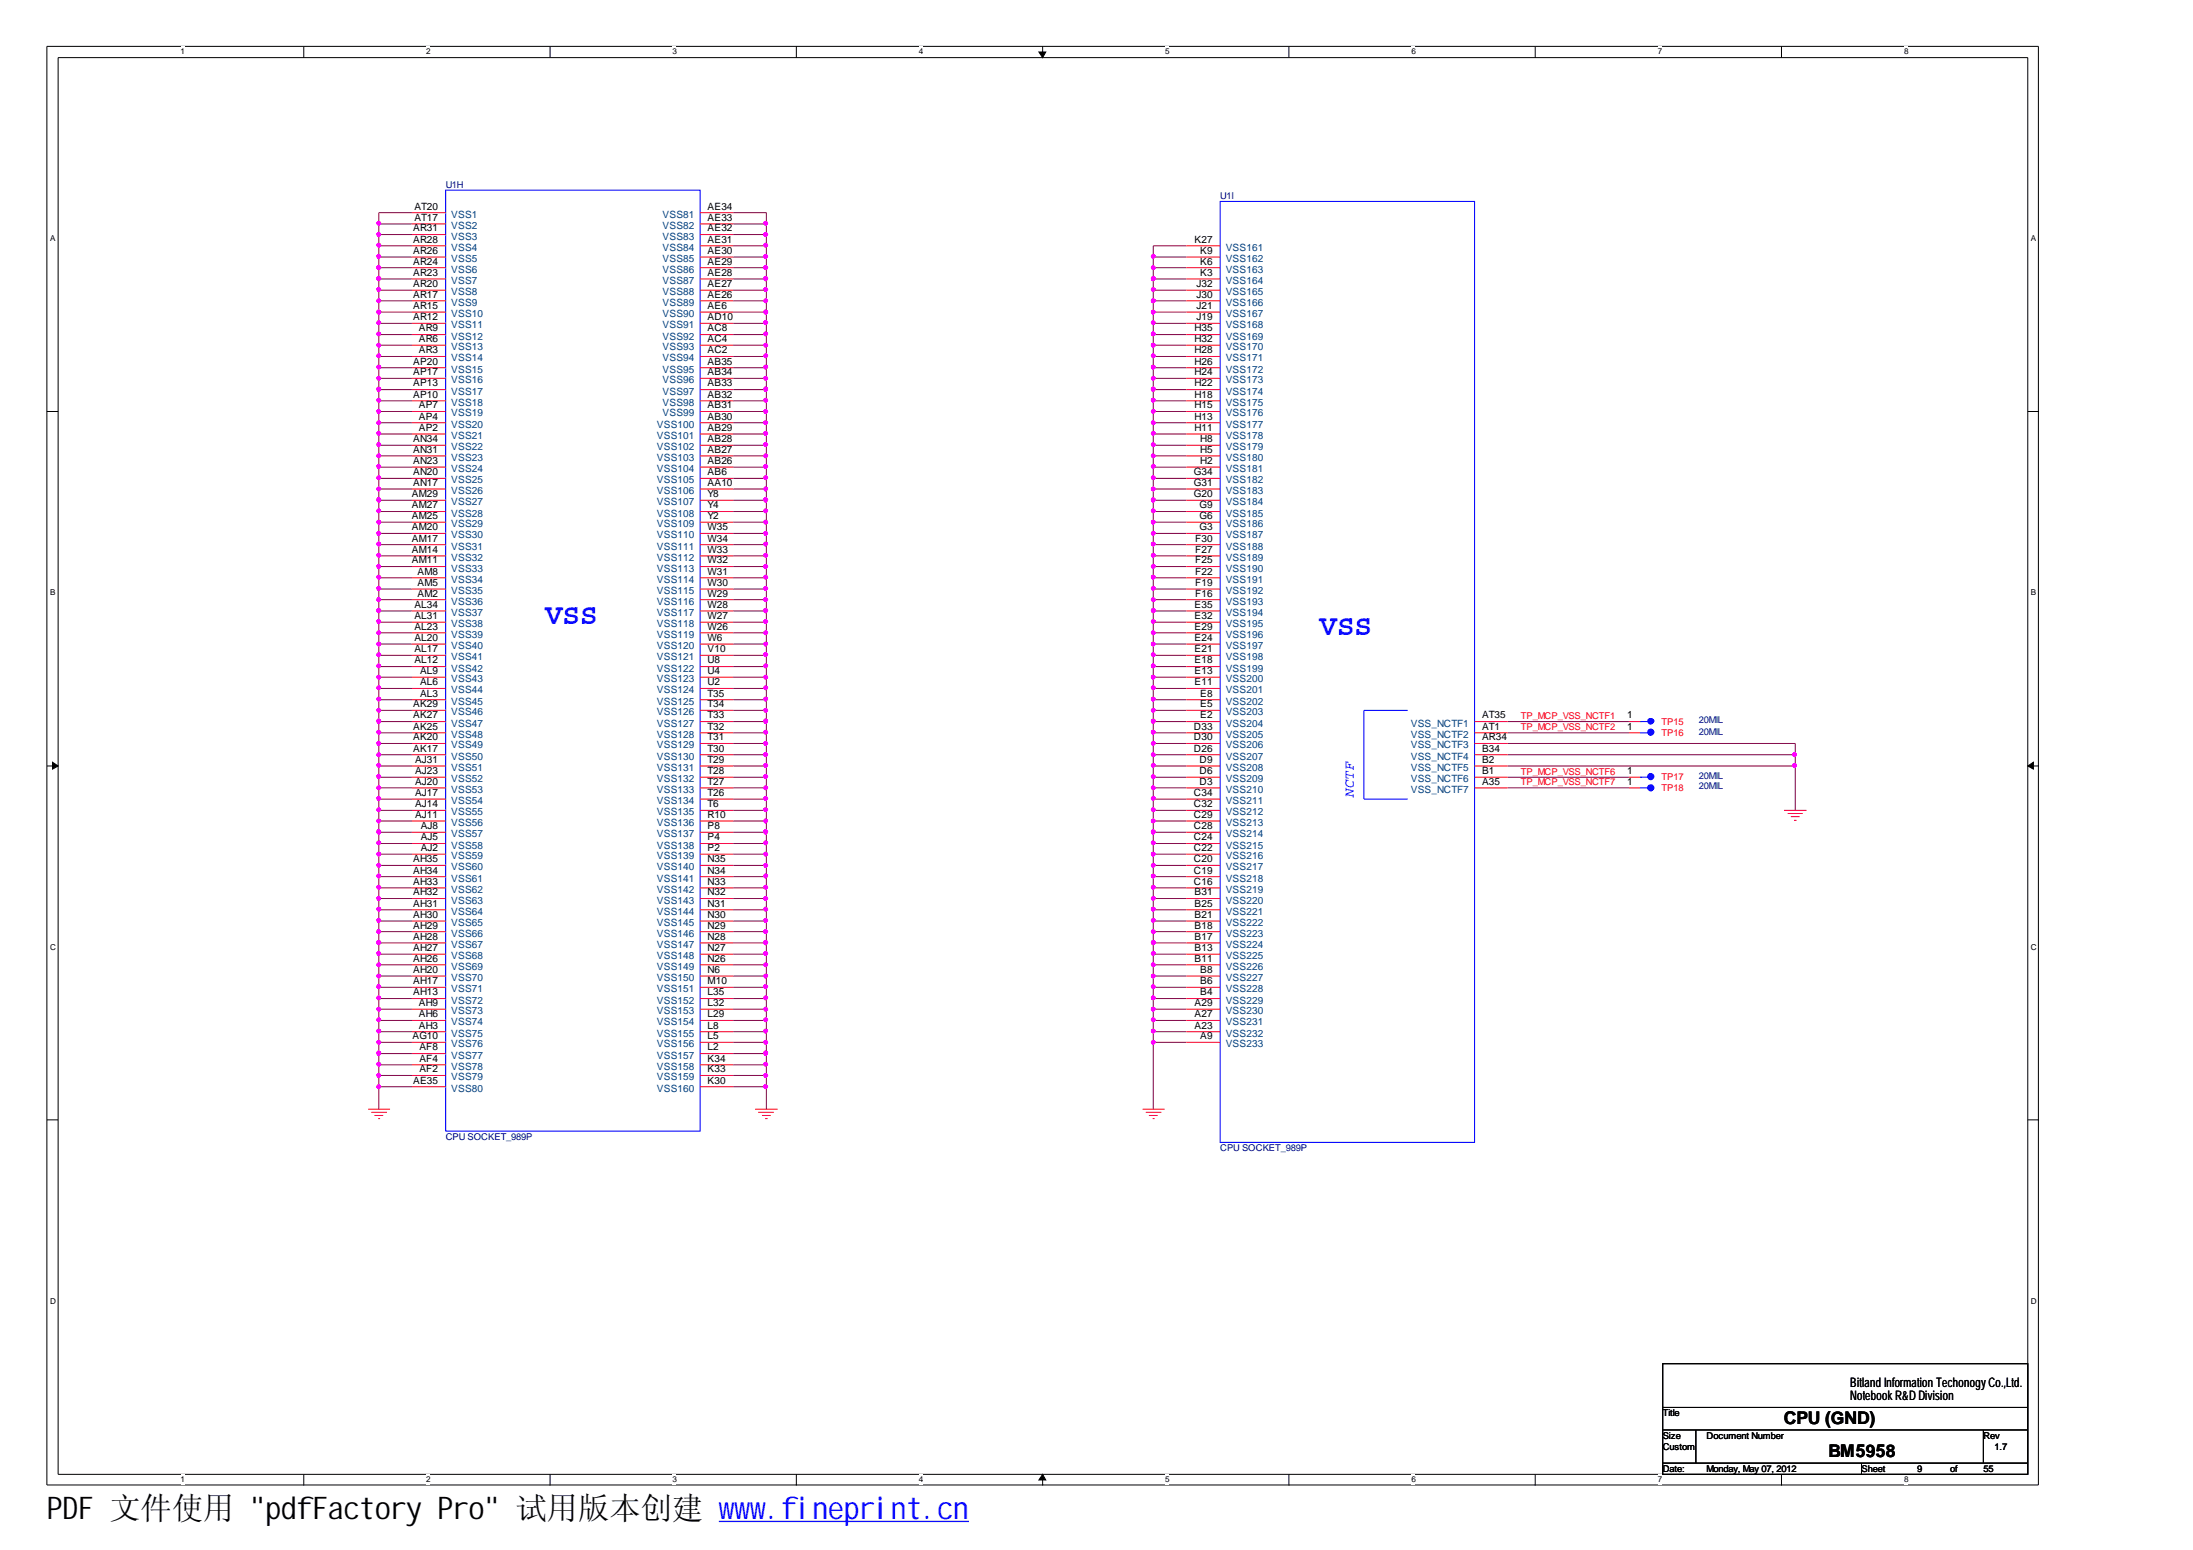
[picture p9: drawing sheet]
<svg xmlns="http://www.w3.org/2000/svg" width="297mm" height="210mm" viewBox="0 0 297 210" stroke-linecap="round" stroke-linejoin="round" font-family="sans-serif">
<defs><g id="words">
<text font-size="4.2" x="6.3" y="205.7">PDF 文件使用 &quot;pdfFactory Pro&quot; 试用版本创建 ww</text>
<text font-size="4.2" fill="#00f" x="99.5" y="205.7">w.fineprint.cn</text>
<g font-size="4" fill="#00f">
<text x="73.8" y="84.5">VSS</text>
<text x="178.7" y="86">VSS</text>
</g>
<g font-size="2.4">
<text x="241.6" y="192.8">CPU (GND)</text>
<text x="247.6" y="197.4">BM5958</text>
</g>
<text font-size="1.9" fill="#00f" x="183.4" y="107.9" transform="rotate(-90 183.4 107.9)">NCTF</text>
<g font-size="1.8">
<text x="250.6" y="187.8">BitlandInformationTechonogyCo.,Ltd.</text>
<text x="250.6" y="189.6">NotebookR&amp;DDivision</text>
</g>
<g font-size="1.4">
<text x="56.1" y="28.4">AT20</text>
<text x="56.1" y="29.9">AT17</text>
<text x="95.8" y="28.4">AE34</text>
<text x="95.8" y="29.9">AE33</text>
<text x="56" y="31.3">AR31</text>
<text x="56" y="32.9">AR28</text>
<text x="56" y="34.4">AR26</text>
<text x="56" y="35.8">AR24</text>
<text x="95.8" y="31.3">AE32</text>
<text x="95.8" y="32.9">AE31</text>
<text x="95.8" y="34.4">AE30</text>
<text x="95.8" y="35.8">AE29</text>
<text x="161.8" y="32.9">K27</text>
<text x="162.6" y="34.4">K9</text>
<text x="162.6" y="35.8">K6</text>
<text x="56" y="37.4">AR23</text>
<text x="56" y="38.9">AR20</text>
<text x="56" y="40.3">AR17</text>
<text x="56" y="41.8">AR15</text>
<text x="95.8" y="37.4">AE28</text>
<text x="95.8" y="38.9">AE27</text>
<text x="95.8" y="40.3">AE26</text>
<text x="95.8" y="41.8">AE6</text>
<text x="162.1" y="38.9">J32</text>
<text x="162.1" y="40.3">J30</text>
<text x="162.1" y="41.8">J21</text>
<text x="162.6" y="37.4">K3</text>
<text x="56" y="43.4">AR12</text>
<text x="56.7" y="44.9">AR9</text>
<text x="56.7" y="46.3">AR6</text>
<text x="56.7" y="47.9">AR3</text>
<text x="95.8" y="43.4">AD10</text>
<text x="95.8" y="44.9">AC8</text>
<text x="95.8" y="46.3">AC4</text>
<text x="95.8" y="47.9">AC2</text>
<text x="161.8" y="44.9">H35</text>
<text x="161.8" y="46.3">H32</text>
<text x="161.8" y="47.9">H28</text>
<text x="162.1" y="43.4">J19</text>
<text x="56" y="49.4">AP20</text>
<text x="56" y="50.8">AP17</text>
<text x="56" y="52.3">AP13</text>
<text x="56" y="53.9">AP10</text>
<text x="95.8" y="49.4">AB35</text>
<text x="95.8" y="50.8">AB34</text>
<text x="95.8" y="52.3">AB33</text>
<text x="95.8" y="53.9">AB32</text>
<text x="161.8" y="49.4">H26</text>
<text x="161.8" y="50.8">H24</text>
<text x="161.8" y="52.3">H22</text>
<text x="161.8" y="53.9">H18</text>
<text x="56" y="59.9">AN34</text>
<text x="56.7" y="55.3">AP7</text>
<text x="56.7" y="56.8">AP4</text>
<text x="56.7" y="58.3">AP2</text>
<text x="95.8" y="55.3">AB31</text>
<text x="95.8" y="56.8">AB30</text>
<text x="95.8" y="58.3">AB29</text>
<text x="95.8" y="59.9">AB28</text>
<text x="161.8" y="55.3">H15</text>
<text x="161.8" y="56.8">H13</text>
<text x="161.8" y="58.3">H11</text>
<text x="162.6" y="59.9">H8</text>
<text x="56" y="61.3">AN31</text>
<text x="56" y="62.8">AN23</text>
<text x="56" y="64.4">AN20</text>
<text x="56" y="65.8">AN17</text>
<text x="95.8" y="61.3">AB27</text>
<text x="95.8" y="62.8">AB26</text>
<text x="95.8" y="64.4">AB6</text>
<text x="95.8" y="65.8">AA10</text>
<text x="161.7" y="64.4">G34</text>
<text x="161.7" y="65.8">G31</text>
<text x="162.6" y="61.3">H5</text>
<text x="162.6" y="62.8">H2</text>
<text x="55.8" y="67.3">AM29</text>
<text x="55.8" y="68.8">AM27</text>
<text x="55.8" y="70.3">AM25</text>
<text x="55.8" y="71.8">AM20</text>
<text x="95.8" y="67.3">Y8</text>
<text x="95.8" y="68.8">Y4</text>
<text x="95.8" y="70.3">Y2</text>
<text x="95.8" y="71.8">W35</text>
<text x="161.7" y="67.3">G20</text>
<text x="162.5" y="68.8">G9</text>
<text x="162.5" y="70.3">G6</text>
<text x="162.5" y="71.8">G3</text>
<text x="55.8" y="73.3">AM17</text>
<text x="55.8" y="74.9">AM14</text>
<text x="55.8" y="76.3">AM11</text>
<text x="56.6" y="77.8">AM8</text>
<text x="95.8" y="73.3">W34</text>
<text x="95.8" y="74.9">W33</text>
<text x="95.8" y="76.3">W32</text>
<text x="95.8" y="77.8">W31</text>
<text x="161.9" y="73.3">F30</text>
<text x="161.9" y="74.9">F27</text>
<text x="161.9" y="76.3">F25</text>
<text x="161.9" y="77.8">F22</text>
<text x="56.1" y="82.3">AL34</text>
<text x="56.1" y="83.8">AL31</text>
<text x="56.6" y="79.3">AM5</text>
<text x="56.6" y="80.8">AM2</text>
<text x="95.8" y="79.3">W30</text>
<text x="95.8" y="80.8">W29</text>
<text x="95.8" y="82.3">W28</text>
<text x="95.8" y="83.8">W27</text>
<text x="161.8" y="82.3">E35</text>
<text x="161.8" y="83.8">E32</text>
<text x="161.9" y="79.3">F19</text>
<text x="161.9" y="80.8">F16</text>
<text x="56.1" y="85.3">AL23</text>
<text x="56.1" y="86.8">AL20</text>
<text x="56.1" y="88.3">AL17</text>
<text x="56.1" y="89.8">AL12</text>
<text x="95.8" y="85.3">W26</text>
<text x="95.8" y="86.8">W6</text>
<text x="95.8" y="88.3">V10</text>
<text x="95.8" y="89.8">U8</text>
<text x="161.8" y="85.3">E29</text>
<text x="161.8" y="86.8">E24</text>
<text x="161.8" y="88.3">E21</text>
<text x="161.8" y="89.8">E18</text>
<text x="56" y="95.8">AK29</text>
<text x="56.9" y="91.3">AL9</text>
<text x="56.9" y="92.8">AL6</text>
<text x="56.9" y="94.3">AL3</text>
<text x="95.8" y="91.3">U4</text>
<text x="95.8" y="92.8">U2</text>
<text x="95.8" y="94.3">T35</text>
<text x="95.8" y="95.8">T34</text>
<text x="161.8" y="91.3">E13</text>
<text x="161.8" y="92.8">E11</text>
<text x="162.6" y="94.3">E8</text>
<text x="162.6" y="95.8">E5</text>
<text x="56" y="97.3">AK27</text>
<text x="56" y="98.8">AK25</text>
<text x="56" y="100.3">AK20</text>
<text x="56" y="101.8">AK17</text>
<text x="95.8" y="97.3">T33</text>
<text x="95.8" y="98.8">T32</text>
<text x="95.8" y="100.3">T31</text>
<text x="95.8" y="101.8">T30</text>
<text x="161.7" y="98.8">D33</text>
<text x="161.7" y="100.3">D30</text>
<text x="161.7" y="101.8">D26</text>
<text x="162.6" y="97.3">E2</text>
<text x="200.7" y="97.3">AT35</text>
<text x="200.7" y="98.8">AT1</text>
<text x="200.7" y="100.3">AR34</text>
<text x="200.7" y="101.8">B34</text>
<text x="220.4" y="98.8">1</text>
<text x="220.4" y="97.3">1</text>
<text x="56.2" y="103.3">AJ31</text>
<text x="56.2" y="104.8">AJ23</text>
<text x="56.2" y="106.3">AJ20</text>
<text x="56.2" y="107.8">AJ17</text>
<text x="95.8" y="103.3">T29</text>
<text x="95.8" y="104.8">T28</text>
<text x="95.8" y="106.3">T27</text>
<text x="95.8" y="107.8">T26</text>
<text x="161.7" y="107.8">C34</text>
<text x="162.5" y="103.3">D9</text>
<text x="162.5" y="104.8">D6</text>
<text x="162.5" y="106.3">D3</text>
<text x="200.7" y="103.3">B2</text>
<text x="200.7" y="104.8">B1</text>
<text x="200.7" y="106.3">A35</text>
<text x="220.4" y="104.8">1</text>
<text x="220.4" y="106.3">1</text>
<text x="56.2" y="109.3">AJ14</text>
<text x="56.2" y="110.8">AJ11</text>
<text x="57" y="112.3">AJ8</text>
<text x="57" y="113.8">AJ5</text>
<text x="95.8" y="109.3">T6</text>
<text x="95.8" y="110.8">R10</text>
<text x="95.8" y="112.3">P8</text>
<text x="95.8" y="113.8">P4</text>
<text x="161.7" y="109.3">C32</text>
<text x="161.7" y="110.8">C29</text>
<text x="161.7" y="112.3">C28</text>
<text x="161.7" y="113.8">C24</text>
<text x="56" y="116.8">AH35</text>
<text x="56" y="118.3">AH34</text>
<text x="56" y="119.8">AH33</text>
<text x="57" y="115.2">AJ2</text>
<text x="95.8" y="115.2">P2</text>
<text x="95.8" y="116.8">N35</text>
<text x="95.8" y="118.3">N34</text>
<text x="95.8" y="119.8">N33</text>
<text x="161.7" y="115.2">C22</text>
<text x="161.7" y="116.8">C20</text>
<text x="161.7" y="118.3">C19</text>
<text x="161.7" y="119.8">C16</text>
<text x="56" y="121.3">AH32</text>
<text x="56" y="122.8">AH31</text>
<text x="56" y="124.3">AH30</text>
<text x="56" y="125.7">AH29</text>
<text x="95.8" y="121.3">N32</text>
<text x="95.8" y="122.8">N31</text>
<text x="95.8" y="124.3">N30</text>
<text x="95.8" y="125.7">N29</text>
<text x="161.8" y="121.3">B31</text>
<text x="161.8" y="122.8">B25</text>
<text x="161.8" y="124.3">B21</text>
<text x="161.8" y="125.7">B18</text>
<text x="56" y="127.3">AH28</text>
<text x="56" y="128.8">AH27</text>
<text x="56" y="130.2">AH26</text>
<text x="56" y="131.8">AH20</text>
<text x="95.8" y="127.3">N28</text>
<text x="95.8" y="128.8">N27</text>
<text x="95.8" y="130.2">N26</text>
<text x="95.8" y="131.8">N6</text>
<text x="161.8" y="127.3">B17</text>
<text x="161.8" y="128.8">B13</text>
<text x="161.8" y="130.2">B11</text>
<text x="162.6" y="131.8">B8</text>
<text x="56" y="133.3">AH17</text>
<text x="56" y="134.8">AH13</text>
<text x="56.7" y="136.2">AH9</text>
<text x="56.7" y="137.8">AH6</text>
<text x="95.8" y="133.3">M10</text>
<text x="95.8" y="134.8">L35</text>
<text x="95.8" y="136.2">L32</text>
<text x="95.8" y="137.8">L29</text>
<text x="161.8" y="136.2">A29</text>
<text x="161.8" y="137.8">A27</text>
<text x="162.6" y="133.3">B6</text>
<text x="162.6" y="134.8">B4</text>
<text x="55.9" y="140.7">AG10</text>
<text x="56.7" y="139.3">AH3</text>
<text x="56.8" y="142.3">AF8</text>
<text x="56.8" y="143.8">AF4</text>
<text x="95.8" y="139.3">L8</text>
<text x="95.8" y="140.7">L5</text>
<text x="95.8" y="142.3">L2</text>
<text x="95.8" y="143.8">K34</text>
<text x="161.8" y="139.3">A23</text>
<text x="162.6" y="140.7">A9</text>
<text x="56" y="146.7">AE35</text>
<text x="56.8" y="145.2">AF2</text>
<text x="95.8" y="145.2">K33</text>
<text x="95.8" y="146.7">K30</text>
</g>
<g font-size="1.4" fill="#004080">
<text x="61.1" y="29.5">VSS1</text>
<text x="89.7" y="29.5">VSS81</text>
<text x="61.1" y="31">VSS2</text>
<text x="61.1" y="32.4">VSS3</text>
<text x="61.1" y="34">VSS4</text>
<text x="61.1" y="35.5">VSS5</text>
<text x="89.7" y="31">VSS82</text>
<text x="89.7" y="32.4">VSS83</text>
<text x="89.7" y="34">VSS84</text>
<text x="89.7" y="35.5">VSS85</text>
<text x="166" y="34">VSS161</text>
<text x="166" y="35.5">VSS162</text>
<text x="61.1" y="36.9">VSS6</text>
<text x="61.1" y="38.5">VSS7</text>
<text x="61.1" y="40">VSS8</text>
<text x="61.1" y="41.4">VSS9</text>
<text x="89.7" y="36.9">VSS86</text>
<text x="89.7" y="38.5">VSS87</text>
<text x="89.7" y="40">VSS88</text>
<text x="89.7" y="41.4">VSS89</text>
<text x="166" y="36.9">VSS163</text>
<text x="166" y="38.5">VSS164</text>
<text x="166" y="40">VSS165</text>
<text x="166" y="41.4">VSS166</text>
<text x="61.1" y="42.9">VSS10</text>
<text x="61.1" y="44.5">VSS11</text>
<text x="61.1" y="46">VSS12</text>
<text x="61.1" y="47.4">VSS13</text>
<text x="89.7" y="42.9">VSS90</text>
<text x="89.7" y="44.5">VSS91</text>
<text x="89.7" y="46">VSS92</text>
<text x="89.7" y="47.4">VSS93</text>
<text x="166" y="42.9">VSS167</text>
<text x="166" y="44.5">VSS168</text>
<text x="166" y="46">VSS169</text>
<text x="166" y="47.4">VSS170</text>
<text x="61.1" y="49">VSS14</text>
<text x="61.1" y="50.5">VSS15</text>
<text x="61.1" y="51.9">VSS16</text>
<text x="61.1" y="53.4">VSS17</text>
<text x="89.7" y="49">VSS94</text>
<text x="89.7" y="50.5">VSS95</text>
<text x="89.7" y="51.9">VSS96</text>
<text x="89.7" y="53.4">VSS97</text>
<text x="166" y="49">VSS171</text>
<text x="166" y="50.5">VSS172</text>
<text x="166" y="51.9">VSS173</text>
<text x="166" y="53.4">VSS174</text>
<text x="61.1" y="55">VSS18</text>
<text x="61.1" y="56.4">VSS19</text>
<text x="61.1" y="57.9">VSS20</text>
<text x="61.1" y="59.5">VSS21</text>
<text x="89" y="57.9">VSS100</text>
<text x="89" y="59.5">VSS101</text>
<text x="89.7" y="55">VSS98</text>
<text x="89.7" y="56.4">VSS99</text>
<text x="166" y="55">VSS175</text>
<text x="166" y="56.4">VSS176</text>
<text x="166" y="57.9">VSS177</text>
<text x="166" y="59.5">VSS178</text>
<text x="61.1" y="61">VSS22</text>
<text x="61.1" y="62.4">VSS23</text>
<text x="61.1" y="63.9">VSS24</text>
<text x="61.1" y="65.5">VSS25</text>
<text x="89" y="61">VSS102</text>
<text x="89" y="62.4">VSS103</text>
<text x="89" y="63.9">VSS104</text>
<text x="89" y="65.5">VSS105</text>
<text x="166" y="61">VSS179</text>
<text x="166" y="62.4">VSS180</text>
<text x="166" y="63.9">VSS181</text>
<text x="166" y="65.5">VSS182</text>
<text x="61.1" y="66.9">VSS26</text>
<text x="61.1" y="68.4">VSS27</text>
<text x="61.1" y="69.9">VSS28</text>
<text x="61.1" y="71.4">VSS29</text>
<text x="89" y="66.9">VSS106</text>
<text x="89" y="68.4">VSS107</text>
<text x="89" y="69.9">VSS108</text>
<text x="89" y="71.4">VSS109</text>
<text x="166" y="66.9">VSS183</text>
<text x="166" y="68.4">VSS184</text>
<text x="166" y="69.9">VSS185</text>
<text x="166" y="71.4">VSS186</text>
<text x="61.1" y="72.9">VSS30</text>
<text x="61.1" y="74.4">VSS31</text>
<text x="61.1" y="76">VSS32</text>
<text x="61.1" y="77.4">VSS33</text>
<text x="89" y="72.9">VSS110</text>
<text x="89" y="74.4">VSS111</text>
<text x="89" y="76">VSS112</text>
<text x="89" y="77.4">VSS113</text>
<text x="166" y="72.9">VSS187</text>
<text x="166" y="74.4">VSS188</text>
<text x="166" y="76">VSS189</text>
<text x="166" y="77.4">VSS190</text>
<text x="61.1" y="78.9">VSS34</text>
<text x="61.1" y="80.4">VSS35</text>
<text x="61.1" y="81.9">VSS36</text>
<text x="61.1" y="83.4">VSS37</text>
<text x="89" y="78.9">VSS114</text>
<text x="89" y="80.4">VSS115</text>
<text x="89" y="81.9">VSS116</text>
<text x="89" y="83.4">VSS117</text>
<text x="166" y="78.9">VSS191</text>
<text x="166" y="80.4">VSS192</text>
<text x="166" y="81.9">VSS193</text>
<text x="166" y="83.4">VSS194</text>
<text x="61.1" y="84.9">VSS38</text>
<text x="61.1" y="86.4">VSS39</text>
<text x="61.1" y="87.9">VSS40</text>
<text x="61.1" y="89.4">VSS41</text>
<text x="89" y="84.9">VSS118</text>
<text x="89" y="86.4">VSS119</text>
<text x="89" y="87.9">VSS120</text>
<text x="89" y="89.4">VSS121</text>
<text x="166" y="84.9">VSS195</text>
<text x="166" y="86.4">VSS196</text>
<text x="166" y="87.9">VSS197</text>
<text x="166" y="89.4">VSS198</text>
<text x="61.1" y="90.9">VSS42</text>
<text x="61.1" y="92.4">VSS43</text>
<text x="61.1" y="93.9">VSS44</text>
<text x="61.1" y="95.4">VSS45</text>
<text x="89" y="90.9">VSS122</text>
<text x="89" y="92.4">VSS123</text>
<text x="89" y="93.9">VSS124</text>
<text x="89" y="95.4">VSS125</text>
<text x="166" y="90.9">VSS199</text>
<text x="166" y="92.4">VSS200</text>
<text x="166" y="93.9">VSS201</text>
<text x="166" y="95.4">VSS202</text>
<text x="61.1" y="96.9">VSS46</text>
<text x="61.1" y="98.4">VSS47</text>
<text x="61.1" y="99.9">VSS48</text>
<text x="61.1" y="101.4">VSS49</text>
<text x="89" y="96.9">VSS126</text>
<text x="89" y="98.4">VSS127</text>
<text x="89" y="99.9">VSS128</text>
<text x="89" y="101.4">VSS129</text>
<text x="166" y="96.9">VSS203</text>
<text x="166" y="98.4">VSS204</text>
<text x="166" y="99.9">VSS205</text>
<text x="166" y="101.4">VSS206</text>
<text x="191.1" y="98.4">VSS_NCTF1</text>
<text x="191.1" y="99.9">VSS_NCTF2</text>
<text x="191.1" y="101.4">VSS_NCTF3</text>
<text x="61.1" y="102.9">VSS50</text>
<text x="61.1" y="104.4">VSS51</text>
<text x="61.1" y="105.9">VSS52</text>
<text x="61.1" y="107.4">VSS53</text>
<text x="89" y="102.9">VSS130</text>
<text x="89" y="104.4">VSS131</text>
<text x="89" y="105.9">VSS132</text>
<text x="89" y="107.4">VSS133</text>
<text x="166" y="102.9">VSS207</text>
<text x="166" y="104.4">VSS208</text>
<text x="166" y="105.9">VSS209</text>
<text x="166" y="107.4">VSS210</text>
<text x="191.1" y="102.9">VSS_NCTF4</text>
<text x="191.1" y="104.4">VSS_NCTF5</text>
<text x="191.1" y="105.9">VSS_NCTF6</text>
<text x="191.1" y="107.4">VSS_NCTF7</text>
<text x="61.1" y="108.9">VSS54</text>
<text x="61.1" y="110.4">VSS55</text>
<text x="61.1" y="111.9">VSS56</text>
<text x="61.1" y="113.4">VSS57</text>
<text x="89" y="108.9">VSS134</text>
<text x="89" y="110.4">VSS135</text>
<text x="89" y="111.9">VSS136</text>
<text x="89" y="113.4">VSS137</text>
<text x="166" y="108.9">VSS211</text>
<text x="166" y="110.4">VSS212</text>
<text x="166" y="111.9">VSS213</text>
<text x="166" y="113.4">VSS214</text>
<text x="61.1" y="114.9">VSS58</text>
<text x="61.1" y="116.3">VSS59</text>
<text x="61.1" y="117.9">VSS60</text>
<text x="61.1" y="119.4">VSS61</text>
<text x="89" y="114.9">VSS138</text>
<text x="89" y="116.3">VSS139</text>
<text x="89" y="117.9">VSS140</text>
<text x="89" y="119.4">VSS141</text>
<text x="166" y="114.9">VSS215</text>
<text x="166" y="116.3">VSS216</text>
<text x="166" y="117.9">VSS217</text>
<text x="166" y="119.4">VSS218</text>
<text x="61.1" y="120.9">VSS62</text>
<text x="61.1" y="122.4">VSS63</text>
<text x="61.1" y="123.9">VSS64</text>
<text x="61.1" y="125.4">VSS65</text>
<text x="89" y="120.9">VSS142</text>
<text x="89" y="122.4">VSS143</text>
<text x="89" y="123.9">VSS144</text>
<text x="89" y="125.4">VSS145</text>
<text x="166" y="120.9">VSS219</text>
<text x="166" y="122.4">VSS220</text>
<text x="166" y="123.9">VSS221</text>
<text x="166" y="125.4">VSS222</text>
<text x="61.1" y="126.8">VSS66</text>
<text x="61.1" y="128.4">VSS67</text>
<text x="61.1" y="129.9">VSS68</text>
<text x="61.1" y="131.3">VSS69</text>
<text x="89" y="126.8">VSS146</text>
<text x="89" y="128.4">VSS147</text>
<text x="89" y="129.9">VSS148</text>
<text x="89" y="131.3">VSS149</text>
<text x="166" y="126.8">VSS223</text>
<text x="166" y="128.4">VSS224</text>
<text x="166" y="129.9">VSS225</text>
<text x="166" y="131.3">VSS226</text>
<text x="61.1" y="132.9">VSS70</text>
<text x="61.1" y="134.4">VSS71</text>
<text x="61.1" y="135.9">VSS72</text>
<text x="61.1" y="137.3">VSS73</text>
<text x="89" y="132.9">VSS150</text>
<text x="89" y="134.4">VSS151</text>
<text x="89" y="135.9">VSS152</text>
<text x="89" y="137.3">VSS153</text>
<text x="166" y="132.9">VSS227</text>
<text x="166" y="134.4">VSS228</text>
<text x="166" y="135.9">VSS229</text>
<text x="166" y="137.3">VSS230</text>
<text x="61.1" y="138.9">VSS74</text>
<text x="61.1" y="140.4">VSS75</text>
<text x="61.1" y="141.8">VSS76</text>
<text x="61.1" y="143.4">VSS77</text>
<text x="89" y="138.9">VSS154</text>
<text x="89" y="140.4">VSS155</text>
<text x="89" y="141.8">VSS156</text>
<text x="89" y="143.4">VSS157</text>
<text x="166" y="138.9">VSS231</text>
<text x="166" y="140.4">VSS232</text>
<text x="166" y="141.8">VSS233</text>
<text x="61.1" y="144.9">VSS78</text>
<text x="61.1" y="146.3">VSS79</text>
<text x="61.1" y="147.8">VSS80</text>
<text x="89" y="144.9">VSS158</text>
<text x="89" y="146.3">VSS159</text>
<text x="89" y="147.8">VSS160</text>
</g>
<g font-size="1.3" fill="#000080">
<text x="60.4" y="25.5">U1H</text>
<text x="165.3" y="26.9">U1I</text>
<text x="230.1" y="99.5">20MIL</text>
<text x="230.1" y="97.9">20MIL</text>
<text x="230.1" y="105.5">20MIL</text>
<text x="230.1" y="106.9">20MIL</text>
<text x="60.4" y="154.4">CPU SOCKET_989P</text>
<text x="165.3" y="155.9">CPU SOCKET_989P</text>
</g>
<g font-size="1.3" fill="#f00">
<text x="206" y="97.4">TP_MCP_VSS_NCTF1</text>
<text x="206" y="98.9">TP_MCP_VSS_NCTF2</text>
<text x="225" y="99.7">TP16</text>
<text x="225" y="98.1">TP15</text>
<text x="206" y="104.9">TP_MCP_VSS_NCTF6</text>
<text x="206" y="106.4">TP_MCP_VSS_NCTF7</text>
<text x="225" y="105.7">TP17</text>
<text x="225" y="107.1">TP18</text>
</g>
<g font-size="1.3">
<text x="225.2" y="191.8">Title</text>
<text x="225.2" y="194.8">Size</text>
<text x="225.2" y="196.4">Custom</text>
<text x="231.1" y="194.8">Document Number</text>
<text x="268.6" y="194.8">Rev</text>
<text x="270.2" y="196.4">1.7</text>
<text x="225.2" y="199.3">Date:</text>
<text x="231.1" y="199.3">Monday, May 07, 2012</text>
<text x="252.1" y="199.3">Sheet</text>
<text x="259.7" y="199.3">9</text>
<text x="264.2" y="199.3">of</text>
<text x="268.6" y="199.3">55</text>
</g>
<g font-size="1.1">
<text x="24.5" y="7.4">1</text>
<text x="57.7" y="7.4">2</text>
<text x="91.1" y="7.4">3</text>
<text x="124.5" y="7.4">4</text>
<text x="157.8" y="7.4">5</text>
<text x="191.2" y="7.4">6</text>
<text x="224.5" y="7.4">7</text>
<text x="257.9" y="7.4">8</text>
<text x="6.8" y="32.7">A</text>
<text x="275.1" y="32.7">A</text>
<text x="6.8" y="80.6">B</text>
<text x="275.1" y="80.6">B</text>
<text x="6.8" y="128.6">C</text>
<text x="275.1" y="128.6">C</text>
<text x="6.8" y="176.5">D</text>
<text x="275.1" y="176.5">D</text>
<text x="24.5" y="200.8">1</text>
<text x="57.7" y="200.8">2</text>
<text x="91.1" y="200.8">3</text>
<text x="124.5" y="200.8">4</text>
<text x="157.8" y="200.8">5</text>
<text x="191.2" y="200.8">6</text>
<text x="224.5" y="200.8">7</text>
<text x="257.9" y="200.8">8</text>
</g>
</g></defs>
<path d="M6.3 6.3h269.8v194.8h-269.8zM7.9 7.8h266.8v191.9h-266.8z" fill="none" stroke="#000" stroke-width=".14"/>
<g fill="#fff">
<path d="M24.5 6.3h.5v1.3h-.5z"/>
<path d="M24.5 199.7h.5v1.3h-.5z"/>
</g>
<path d="M41.1 6.3v1.5M41.1 199.7v1.5" fill="none" stroke="#000" stroke-width=".14"/>
<g fill="#fff">
<path d="M57.7 6.3h.6v1.3h-.6z"/>
<path d="M57.7 199.7h.6v1.3h-.6z"/>
</g>
<path d="M74.5 6.3v1.5M74.5 199.7v1.5" fill="none" stroke="#000" stroke-width=".14"/>
<g fill="#fff">
<path d="M91.1 6.3h.5v1.3h-.5z"/>
<path d="M91.1 199.7h.5v1.3h-.5z"/>
</g>
<path d="M107.9 6.3v1.5M107.9 199.7v1.5" fill="none" stroke="#000" stroke-width=".14"/>
<g fill="#fff">
<path d="M124.5 6.3h.5v1.3h-.5z"/>
<path d="M124.5 199.7h.5v1.3h-.5z"/>
</g>
<path d="M141.2 6.3v1.5M141.2 199.7v1.5" fill="none" stroke="#000" stroke-width=".14"/>
<g fill="#000" stroke="#000" stroke-width=".14">
<path d="M140.7 7h.9l-.4 .8z" fill-rule="evenodd"/>
<path d="M141.2 199.7l.4 .7h-.9z" fill-rule="evenodd"/>
</g>
<g fill="#fff">
<path d="M157.8 6.3h.5v1.3h-.5z"/>
<path d="M157.8 199.7h.5v1.3h-.5z"/>
</g>
<path d="M174.6 6.3v1.5M174.6 199.7v1.5" fill="none" stroke="#000" stroke-width=".14"/>
<g fill="#fff">
<path d="M191.2 6.3h.5v1.3h-.5z"/>
<path d="M191.2 199.7h.5v1.3h-.5z"/>
</g>
<path d="M207.9 6.3v1.5M207.9 199.7v1.5" fill="none" stroke="#000" stroke-width=".14"/>
<g fill="#fff">
<path d="M224.5 6.3h.5v1.3h-.5z"/>
<path d="M224.5 199.7h.5v1.3h-.5z"/>
</g>
<path d="M241.3 6.3v1.5M241.3 199.7v1.5" fill="none" stroke="#000" stroke-width=".14"/>
<g fill="#fff">
<path d="M257.9 6.3h.5v1.3h-.5z"/>
<path d="M257.9 199.7h.5v1.3h-.5z"/>
<path d="M6.8 31.6h.7v1.3h-.7z"/>
<path d="M275.1 31.6h.7v1.3h-.7z"/>
<path d="M6.8 79.5h.6v1.4h-.6z"/>
<path d="M275.1 79.5h.6v1.4h-.6z"/>
</g>
<path d="M6.3 55.7h1.6M274.7 55.7h1.5" fill="none" stroke="#000" stroke-width=".14"/>
<g fill="#fff">
<path d="M6.8 127.5h.6v1.4h-.6z"/>
<path d="M275.1 127.5h.6v1.4h-.6z"/>
</g>
<path d="M6.3 103.7h1.6M274.7 103.7h1.5" fill="none" stroke="#000" stroke-width=".14"/>
<g fill="#000" stroke="#000" stroke-width=".14">
<path d="M7.1 103.2l.8 .5-.8 .5z" fill-rule="evenodd"/>
<path d="M274.7 103.7l.7-.5v1z" fill-rule="evenodd"/>
</g>
<g fill="#fff">
<path d="M6.8 175.4h.6v1.4h-.6z"/>
<path d="M275.1 175.4h.6v1.4h-.6z"/>
</g>
<path d="M6.3 151.7h1.6M274.7 151.7h1.5M225.2 184.7h49.5v15h-49.5zM225.2 190.6h49.5M225.2 193.6h49.5M225.2 198.1h49.5M229.7 193.6v4.5M252.1 198.1v1.6M268.6 193.6v4.5" fill="none" stroke="#000" stroke-width=".14"/>
<g fill="none" stroke="#800040" stroke-width=".14">
<path d="M51.3 30.3h4.5M51.3 31.8h4.5M51.3 33.3h4.5M51.3 34.8h4.5M51.3 36.3h4.5M51.3 37.8h4.5M51.3 39.3h4.5M55.8 28.8h-4.5v121.4M99.3 28.8h4.5v121.4M99.3 30.3h4.5M99.3 31.8h4.5M99.3 33.3h4.5"/>
<path d="M99.3 34.8h4.5M99.3 36.3h4.5M99.3 37.8h4.5M99.3 39.3h4.5M156.2 34.8h4.5M156.2 36.3h4.5M156.2 37.8h4.5M156.2 39.3h4.5M160.7 33.3h-4.5v116.9M51.3 40.7h4.5M51.3 42.3h4.5M51.3 43.8h4.5"/>
<path d="M51.3 45.3h4.5M51.3 46.8h4.5M51.3 48.3h4.5M51.3 49.8h4.5M51.3 51.2h4.5M51.3 52.8h4.5M51.3 54.3h4.5M51.3 55.7h4.5M51.3 57.2h4.5M51.3 58.8h4.5M99.3 40.7h4.5M99.3 42.3h4.5"/>
<path d="M99.3 43.8h4.5M99.3 45.3h4.5M99.3 46.8h4.5M99.3 48.3h4.5M99.3 49.8h4.5M99.3 51.2h4.5M99.3 52.8h4.5M99.3 54.3h4.5M99.3 55.7h4.5M99.3 57.2h4.5M99.3 58.8h4.5M156.2 40.7h4.5"/>
<path d="M156.2 42.3h4.5M156.2 43.8h4.5M156.2 45.3h4.5M156.2 46.8h4.5M156.2 48.3h4.5M156.2 49.8h4.5M156.2 51.2h4.5M156.2 52.8h4.5M156.2 54.3h4.5M156.2 55.7h4.5M156.2 57.2h4.5M156.2 58.8h4.5"/>
<path d="M51.3 60.3h4.5M51.3 61.7h4.5M51.3 63.3h4.5M51.3 64.8h4.5M51.3 66.2h4.5M51.3 67.7h4.5M51.3 69.3h4.5M51.3 70.7h4.5M51.3 72.2h4.5M51.3 73.8h4.5M51.3 75.3h4.5M51.3 76.7h4.5"/>
<path d="M51.3 78.2h4.5M51.3 79.8h4.5M99.3 60.3h4.5M99.3 61.7h4.5M99.3 63.3h4.5M99.3 64.8h4.5M99.3 66.2h4.5M99.3 67.7h4.5M99.3 69.3h4.5M99.3 70.7h4.5M99.3 72.2h4.5M99.3 73.8h4.5"/>
<path d="M99.3 75.3h4.5M99.3 76.7h4.5M99.3 78.2h4.5M99.3 79.8h4.5M156.2 60.3h4.5M156.2 61.7h4.5M156.2 63.3h4.5M156.2 64.8h4.5M156.2 66.2h4.5M156.2 67.7h4.5M156.2 69.3h4.5M156.2 70.7h4.5"/>
<path d="M156.2 72.2h4.5M156.2 73.8h4.5M156.2 75.3h4.5M156.2 76.7h4.5M156.2 78.2h4.5M156.2 79.8h4.5M51.3 81.2h4.5M51.3 82.7h4.5M51.3 84.3h4.5M51.3 85.7h4.5M51.3 87.2h4.5M51.3 88.7h4.5"/>
<path d="M51.3 90.3h4.5M51.3 91.7h4.5M51.3 93.2h4.5M51.3 94.8h4.5M51.3 96.2h4.5M51.3 97.7h4.5M51.3 99.2h4.5M99.3 81.2h4.5M99.3 82.7h4.5M99.3 84.3h4.5M99.3 85.7h4.5M99.3 87.2h4.5"/>
<path d="M99.3 88.7h4.5M99.3 90.3h4.5M99.3 91.7h4.5M99.3 93.2h4.5M99.3 94.8h4.5M99.3 96.2h4.5M99.3 97.7h4.5M99.3 99.2h4.5M156.2 81.2h4.5M156.2 82.7h4.5M156.2 84.3h4.5M156.2 85.7h4.5"/>
<path d="M156.2 87.2h4.5M156.2 88.7h4.5M156.2 90.3h4.5M156.2 91.7h4.5M156.2 93.2h4.5M156.2 94.8h4.5M156.2 96.2h4.5M156.2 97.7h4.5M156.2 99.2h4.5M204.2 97.7h16.4M204.2 99.2h16.4M51.3 100.7h4.5"/>
<path d="M51.3 102.2h4.5M51.3 103.7h4.5M51.3 105.3h4.5M51.3 106.7h4.5M51.3 108.2h4.5M51.3 109.7h4.5M51.3 111.2h4.5M51.3 112.7h4.5M51.3 114.2h4.5M51.3 115.7h4.5M51.3 117.2h4.5M51.3 118.7h4.5"/>
<path d="M99.3 100.7h4.5M99.3 102.2h4.5M99.3 103.7h4.5M99.3 105.3h4.5M99.3 106.7h4.5M99.3 108.2h4.5M99.3 109.7h4.5M99.3 111.2h4.5M99.3 112.7h4.5M99.3 114.2h4.5M99.3 115.7h4.5M99.3 117.2h4.5"/>
<path d="M99.3 118.7h4.5M156.2 100.7h4.5M156.2 102.2h4.5M156.2 103.7h4.5M156.2 105.3h4.5M156.2 106.7h4.5M156.2 108.2h4.5M156.2 109.7h4.5M156.2 111.2h4.5M156.2 112.7h4.5M156.2 114.2h4.5M156.2 115.7h4.5"/>
<path d="M156.2 117.2h4.5M156.2 118.7h4.5M204.2 100.7h39v9M204.2 102.2h39M204.2 103.7h39M204.2 105.3h16.4M204.2 106.7h16.4M51.3 120.2h4.5M51.3 121.7h4.5M51.3 123.2h4.5M51.3 124.7h4.5M51.3 126.2h4.5"/>
<path d="M51.3 127.7h4.5M51.3 133.7h4.5M51.3 135.2h4.5M51.3 136.7h4.5M51.3 138.2h4.5M51.3 139.7h4.5M51.3 129.2h4.5M51.3 130.7h4.5M51.3 132.2h4.5M99.3 120.2h4.5M99.3 121.7h4.5M99.3 123.2h4.5"/>
<path d="M99.3 124.7h4.5M99.3 126.2h4.5M99.3 127.7h4.5M99.3 133.7h4.5M99.3 135.2h4.5M99.3 136.7h4.5M99.3 138.2h4.5M99.3 139.7h4.5M99.3 129.2h4.5M99.3 130.7h4.5M99.3 132.2h4.5M156.2 120.2h4.5"/>
<path d="M156.2 121.7h4.5M156.2 123.2h4.5M156.2 124.7h4.5M156.2 126.2h4.5M156.2 127.7h4.5M156.2 133.7h4.5M156.2 135.2h4.5M156.2 136.7h4.5M156.2 138.2h4.5M156.2 139.7h4.5M156.2 129.2h4.5M156.2 130.7h4.5"/>
<path d="M156.2 132.2h4.5M51.3 141.2h4.5M51.3 142.7h4.5M51.3 144.2h4.5M51.3 145.6h4.5M51.3 147.2h4.5M99.3 141.2h4.5M99.3 142.7h4.5M99.3 144.2h4.5M99.3 145.6h4.5M99.3 147.2h4.5M156.2 141.2h4.5"/>
</g>
<g fill="#f0f" stroke="#f0f" stroke-width=".14">
<path d="M51.1 30.1l.2-.1 .3 .2-.3 .3-.2-.1z" fill-rule="evenodd"/>
<path d="M51.2 33h.3l.1 .2-.3 .3-.2-.3z" fill-rule="evenodd"/>
<path d="M51.1 36.1l.2-.1 .3 .3-.3 .2-.2-.1z" fill-rule="evenodd"/>
<path d="M51.1 34.6l.2-.1 .3 .2-.3 .3-.2-.1z" fill-rule="evenodd"/>
<path d="M51.1 36.1l.2-.1 .3 .3-.3 .2-.2-.1z" fill-rule="evenodd"/>
<path d="M51.1 39.1l.2-.1 .3 .2-.3 .3-.2-.1z" fill-rule="evenodd"/>
<path d="M51.1 31.6l.2-.1 .3 .3-.3 .2-.2-.1z" fill-rule="evenodd"/>
<path d="M51.1 121.5l.2-.1 .3 .3-.3 .2-.2-.1z" fill-rule="evenodd"/>
<path d="M51.1 124.5l.2-.1 .3 .2-.3 .3-.2-.1z" fill-rule="evenodd"/>
<path d="M51.1 123l.2-.1 .3 .2-.3 .3-.2-.1z" fill-rule="evenodd"/>
<path d="M51.2 60h.3l.1 .2-.3 .3-.2-.3z" fill-rule="evenodd"/>
<path d="M51.2 42l.3 .1 .1 .2-.3 .2-.2-.2z" fill-rule="evenodd"/>
<path d="M51.1 45.1l.2-.1 .3 .2-.3 .3-.2-.1z" fill-rule="evenodd"/>
<path d="M51.2 62.9l.3 .1 .1 .2-.3 .2-.2-.2z" fill-rule="evenodd"/>
<path d="M51.1 49.6l.2-.1 .3 .2-.3 .3-.2-.1z" fill-rule="evenodd"/>
<path d="M51.2 51h.3l.1 .2-.3 .3-.2-.3z" fill-rule="evenodd"/>
<path d="M51.2 42l.3 .1 .1 .2-.3 .2-.2-.2z" fill-rule="evenodd"/>
<path d="M51.1 40.6l.2-.1 .3 .2-.3 .3-.2-.1z" fill-rule="evenodd"/>
<path d="M51.1 57.1l.2-.1 .3 .2-.3 .3-.2-.1z" fill-rule="evenodd"/>
<path d="M51.2 55.5h.3l.1 .2-.3 .3-.2-.3z" fill-rule="evenodd"/>
<path d="M51.1 43.6l.2-.2 .3 .3-.3 .3-.2-.1z" fill-rule="evenodd"/>
<path d="M51.1 58.5l.2-.1 .3 .3-.3 .2-.2-.1z" fill-rule="evenodd"/>
<path d="M51.1 54.1l.2-.2 .3 .3-.3 .3-.2-.1z" fill-rule="evenodd"/>
<path d="M51.1 61.6l.2-.1 .3 .2-.3 .3-.2-.1z" fill-rule="evenodd"/>
<path d="M51.2 46.5l.3 .1 .1 .2-.3 .2-.2-.2z" fill-rule="evenodd"/>
<path d="M51.1 48l.2-.1 .3 .3-.3 .2-.2-.1z" fill-rule="evenodd"/>
<path d="M51.2 87h.3l.1 .2-.3 .3-.2-.3z" fill-rule="evenodd"/>
<path d="M51.1 70.6l.2-.1 .3 .2-.3 .3-.2-.1z" fill-rule="evenodd"/>
<path d="M51.1 72.1l.2-.1 .3 .2-.3 .3-.2-.1z" fill-rule="evenodd"/>
<path d="M51.1 84l.2-.1 .3 .3-.3 .2-.2-.1z" fill-rule="evenodd"/>
<path d="M51.2 64.5h.3l.1 .2-.3 .3-.2-.3z" fill-rule="evenodd"/>
<path d="M51.1 76.6l.2-.1 .3 .2-.3 .3-.2-.1z" fill-rule="evenodd"/>
<path d="M51.1 73.5l.2-.1 .3 .3-.3 .2-.2-.1z" fill-rule="evenodd"/>
<path d="M51.1 66.1l.2-.1 .3 .2-.3 .3-.2-.1z" fill-rule="evenodd"/>
<path d="M51.1 79.5l.2-.1 .3 .3-.3 .2-.2-.1z" fill-rule="evenodd"/>
<path d="M51.1 75.1l.2-.2 .3 .3-.3 .3-.2-.1z" fill-rule="evenodd"/>
<path d="M51.1 85.6l.2-.2 .3 .3-.3 .3-.2-.1z" fill-rule="evenodd"/>
<path d="M51.1 78l.2-.1 .3 .3-.3 .2-.2-.1z" fill-rule="evenodd"/>
<path d="M51.2 69h.3l.1 .2-.3 .2-.2-.2z" fill-rule="evenodd"/>
<path d="M51.1 81.1l.2-.1 .3 .2-.3 .3-.2-.1z" fill-rule="evenodd"/>
<path d="M51.1 88.5l.2-.1 .3 .3-.3 .2-.2-.1z" fill-rule="evenodd"/>
<path d="M51.1 90l.2-.1 .3 .3-.3 .2-.2-.1z" fill-rule="evenodd"/>
<path d="M51.1 93l.2-.1 .3 .2-.3 .3-.2-.1z" fill-rule="evenodd"/>
<path d="M51.1 111l.2-.1 .3 .3-.3 .2-.2-.1z" fill-rule="evenodd"/>
<path d="M51.2 104.9l.3 .1 .1 .2-.3 .2-.2-.2z" fill-rule="evenodd"/>
<path d="M51.1 106.6l.2-.2 .3 .3-.3 .2h-.2z" fill-rule="evenodd"/>
<path d="M51.2 96h.3l.1 .2-.3 .2-.2-.2z" fill-rule="evenodd"/>
<path d="M51.2 98.9l.3 .1 .1 .2-.3 .2-.2-.2z" fill-rule="evenodd"/>
<path d="M51.2 100.5h.3l.1 .2-.3 .2-.2-.2z" fill-rule="evenodd"/>
<path d="M51.1 94.5l.2-.1 .3 .3-.3 .2-.2-.1z" fill-rule="evenodd"/>
<path d="M51.2 91.5h.3l.1 .2-.3 .3-.2-.3z" fill-rule="evenodd"/>
<path d="M51.2 103.4l.3 .1 .1 .1-.3 .3-.2-.3z" fill-rule="evenodd"/>
<path d="M51.1 102.1l.2-.1 .3 .2-.3 .3-.2-.1z" fill-rule="evenodd"/>
<path d="M51.1 109.5l.2-.1 .3 .3-.3 .2-.2-.1z" fill-rule="evenodd"/>
<path d="M51.2 107.9h.3l.1 .2-.3 .3-.2-.3z" fill-rule="evenodd"/>
<path d="M51.1 117.1l.2-.2 .3 .3-.3 .2h-.2z" fill-rule="evenodd"/>
<path d="M51.1 114l.2-.1 .3 .2-.3 .3-.2-.1z" fill-rule="evenodd"/>
<path d="M51.1 120l.2-.1 .3 .3-.3 .2-.2-.1z" fill-rule="evenodd"/>
<path d="M51.1 118.5l.2-.1 .3 .2-.3 .3-.2-.1z" fill-rule="evenodd"/>
<path d="M51.1 115.5l.2-.1 .3 .3-.3 .2-.2-.1z" fill-rule="evenodd"/>
<path d="M51.1 126l.2-.1 .3 .3-.3 .2-.2-.1z" fill-rule="evenodd"/>
<path d="M51.1 141l.2-.1 .3 .3-.3 .2-.2-.1z" fill-rule="evenodd"/>
<path d="M51.1 144l.2-.1 .3 .2-.3 .3-.2-.1z" fill-rule="evenodd"/>
<path d="M51.1 147l.2-.1 .3 .3-.3 .2-.2-.1z" fill-rule="evenodd"/>
<path d="M51.1 136.5l.2-.1 .3 .3-.3 .2-.2-.1z" fill-rule="evenodd"/>
<path d="M51.1 139.5l.2-.1 .3 .2-.3 .3-.2-.1z" fill-rule="evenodd"/>
<path d="M51.1 138l.2-.1 .3 .2-.3 .3-.2-.1z" fill-rule="evenodd"/>
<path d="M51.1 135l.2-.1 .3 .2-.3 .3-.2-.1z" fill-rule="evenodd"/>
<path d="M51.1 145.5l.2-.1 .3 .2-.3 .3-.2-.1z" fill-rule="evenodd"/>
<path d="M51.1 129l.2-.1 .3 .2-.3 .3-.2-.1z" fill-rule="evenodd"/>
<path d="M51.1 133.5l.2-.1 .3 .2-.3 .3-.2-.1z" fill-rule="evenodd"/>
<path d="M51.1 132l.2-.1 .3 .3-.3 .2-.2-.1z" fill-rule="evenodd"/>
<path d="M51.1 130.5l.2-.1 .3 .3-.3 .2-.2-.1z" fill-rule="evenodd"/>
<path d="M103.5 147l.2-.1 .3 .3-.3 .2-.2-.1z" fill-rule="evenodd"/>
<path d="M103.5 144l.2-.1 .3 .2-.3 .3-.2-.1z" fill-rule="evenodd"/>
<path d="M103.6 133.4h.3l.1 .2-.3 .3-.2-.3z" fill-rule="evenodd"/>
<path d="M103.6 136.4l.3 .1 .1 .2-.3 .2-.2-.2z" fill-rule="evenodd"/>
<path d="M103.6 139.4h.3l.1 .2-.3 .3-.2-.3z" fill-rule="evenodd"/>
<path d="M103.6 137.9h.3l.1 .2-.3 .3-.2-.3z" fill-rule="evenodd"/>
<path d="M103.6 134.9l.3 .1 .1 .1-.3 .3-.2-.3z" fill-rule="evenodd"/>
<path d="M103.5 30.1l.2-.1 .3 .2-.3 .3-.2-.1z" fill-rule="evenodd"/>
<path d="M103.6 33h.3l.1 .2-.3 .3-.2-.3z" fill-rule="evenodd"/>
<path d="M103.5 36.1l.2-.1 .3 .3-.3 .2-.2-.1z" fill-rule="evenodd"/>
<path d="M103.5 34.6l.2-.1 .3 .2-.3 .3-.2-.1z" fill-rule="evenodd"/>
<path d="M103.5 36.1l.2-.1 .3 .3-.3 .2-.2-.1z" fill-rule="evenodd"/>
<path d="M103.5 39.1l.2-.1 .3 .2-.3 .3-.2-.1z" fill-rule="evenodd"/>
<path d="M103.5 31.6l.2-.1 .3 .3-.3 .2-.2-.1z" fill-rule="evenodd"/>
<path d="M103.5 124.5l.2-.1 .3 .2-.3 .3-.2-.1z" fill-rule="evenodd"/>
<path d="M103.6 122.9h.3l.1 .2-.3 .3-.2-.3z" fill-rule="evenodd"/>
<path d="M103.6 60h.3l.1 .2-.3 .3-.2-.3z" fill-rule="evenodd"/>
<path d="M103.6 42l.3 .1 .1 .2-.3 .2-.2-.2z" fill-rule="evenodd"/>
<path d="M103.5 45.1l.2-.1 .3 .2-.3 .3-.2-.1z" fill-rule="evenodd"/>
<path d="M103.6 62.9l.3 .1 .1 .2-.3 .2-.2-.2z" fill-rule="evenodd"/>
<path d="M103.5 49.6l.2-.1 .3 .2-.3 .3-.2-.1z" fill-rule="evenodd"/>
<path d="M103.6 51h.3l.1 .2-.3 .3-.2-.3z" fill-rule="evenodd"/>
<path d="M103.6 42l.3 .1 .1 .2-.3 .2-.2-.2z" fill-rule="evenodd"/>
<path d="M103.5 40.6l.2-.1 .3 .2-.3 .3-.2-.1z" fill-rule="evenodd"/>
<path d="M103.5 57.1l.2-.1 .3 .2-.3 .3-.2-.1z" fill-rule="evenodd"/>
<path d="M103.6 55.5h.3l.1 .2-.3 .3-.2-.3z" fill-rule="evenodd"/>
<path d="M103.5 43.6l.2-.2 .3 .3-.3 .3-.2-.1z" fill-rule="evenodd"/>
<path d="M103.5 58.5l.2-.1 .3 .3-.3 .2-.2-.1z" fill-rule="evenodd"/>
<path d="M103.5 54.1l.2-.2 .3 .3-.3 .3-.2-.1z" fill-rule="evenodd"/>
<path d="M103.5 61.6l.2-.1 .3 .2-.3 .3-.2-.1z" fill-rule="evenodd"/>
<path d="M103.6 46.5l.3 .1 .1 .2-.3 .2-.2-.2z" fill-rule="evenodd"/>
<path d="M103.5 48l.2-.1 .3 .3-.3 .2-.2-.1z" fill-rule="evenodd"/>
<path d="M103.6 87h.3l.1 .2-.3 .3-.2-.3z" fill-rule="evenodd"/>
<path d="M103.5 70.6l.2-.1 .3 .2-.3 .3-.2-.1z" fill-rule="evenodd"/>
<path d="M103.5 72.1l.2-.1 .3 .2-.3 .3-.2-.1z" fill-rule="evenodd"/>
<path d="M103.5 84l.2-.1 .3 .3-.3 .2-.2-.1z" fill-rule="evenodd"/>
<path d="M103.6 64.5h.3l.1 .2-.3 .3-.2-.3z" fill-rule="evenodd"/>
<path d="M103.5 76.6l.2-.1 .3 .2-.3 .3-.2-.1z" fill-rule="evenodd"/>
<path d="M103.5 73.5l.2-.1 .3 .3-.3 .2-.2-.1z" fill-rule="evenodd"/>
<path d="M103.5 66.1l.2-.1 .3 .2-.3 .3-.2-.1z" fill-rule="evenodd"/>
<path d="M103.5 79.5l.2-.1 .3 .3-.3 .2-.2-.1z" fill-rule="evenodd"/>
<path d="M103.5 75.1l.2-.2 .3 .3-.3 .3-.2-.1z" fill-rule="evenodd"/>
<path d="M103.5 85.6l.2-.2 .3 .3-.3 .3-.2-.1z" fill-rule="evenodd"/>
<path d="M103.5 78l.2-.1 .3 .3-.3 .2-.2-.1z" fill-rule="evenodd"/>
<path d="M103.6 69h.3l.1 .2-.3 .2-.2-.2z" fill-rule="evenodd"/>
<path d="M103.5 81.1l.2-.1 .3 .2-.3 .3-.2-.1z" fill-rule="evenodd"/>
<path d="M103.5 88.5l.2-.1 .3 .3-.3 .2-.2-.1z" fill-rule="evenodd"/>
<path d="M103.5 90l.2-.1 .3 .3-.3 .2-.2-.1z" fill-rule="evenodd"/>
<path d="M103.5 93l.2-.1 .3 .2-.3 .3-.2-.1z" fill-rule="evenodd"/>
<path d="M103.5 111l.2-.1 .3 .3-.3 .2-.2-.1z" fill-rule="evenodd"/>
<path d="M103.6 104.9l.3 .1 .1 .2-.3 .2-.2-.2z" fill-rule="evenodd"/>
<path d="M103.5 106.6l.2-.2 .3 .3-.3 .2h-.2z" fill-rule="evenodd"/>
<path d="M103.6 96h.3l.1 .2-.3 .2-.2-.2z" fill-rule="evenodd"/>
<path d="M103.6 98.9l.3 .1 .1 .2-.3 .2-.2-.2z" fill-rule="evenodd"/>
<path d="M103.6 100.5h.3l.1 .2-.3 .2-.2-.2z" fill-rule="evenodd"/>
<path d="M103.5 94.5l.2-.1 .3 .3-.3 .2-.2-.1z" fill-rule="evenodd"/>
<path d="M103.6 91.5h.3l.1 .2-.3 .3-.2-.3z" fill-rule="evenodd"/>
<path d="M103.6 103.4l.3 .1 .1 .1-.3 .3-.2-.3z" fill-rule="evenodd"/>
<path d="M103.5 102.1l.2-.1 .3 .2-.3 .3-.2-.1z" fill-rule="evenodd"/>
<path d="M103.5 109.5l.2-.1 .3 .3-.3 .2-.2-.1z" fill-rule="evenodd"/>
<path d="M103.6 107.9h.3l.1 .2-.3 .3-.2-.3z" fill-rule="evenodd"/>
<path d="M103.5 117.1l.2-.2 .3 .3-.3 .2h-.2z" fill-rule="evenodd"/>
<path d="M103.5 114l.2-.1 .3 .2-.3 .3-.2-.1z" fill-rule="evenodd"/>
<path d="M103.5 120l.2-.1 .3 .3-.3 .2-.2-.1z" fill-rule="evenodd"/>
<path d="M103.5 118.5l.2-.1 .3 .2-.3 .3-.2-.1z" fill-rule="evenodd"/>
<path d="M103.5 115.5l.2-.1 .3 .3-.3 .2-.2-.1z" fill-rule="evenodd"/>
<path d="M103.6 125.9l.3 .1 .1 .2-.3 .2-.2-.2z" fill-rule="evenodd"/>
<path d="M103.5 129l.2-.1 .3 .2-.3 .3-.2-.1z" fill-rule="evenodd"/>
<path d="M103.6 130.4l.3 .1 .1 .2-.3 .2-.2-.2z" fill-rule="evenodd"/>
<path d="M103.5 129l.2-.1 .3 .2-.3 .3-.2-.1z" fill-rule="evenodd"/>
<path d="M103.6 145.4l.3 .1 .1 .1-.3 .3-.2-.3z" fill-rule="evenodd"/>
<path d="M103.5 132l.2-.1 .3 .3-.3 .2-.2-.1z" fill-rule="evenodd"/>
<path d="M103.6 121.5h.3l.1 .2-.3 .2-.2-.2z" fill-rule="evenodd"/>
<path d="M103.6 140.9l.3 .1 .1 .2-.3 .2-.2-.2z" fill-rule="evenodd"/>
<path d="M156 141l.2-.1 .3 .3-.3 .2-.2-.1z" fill-rule="evenodd"/>
<path d="M156 139.5l.2-.1 .3 .2-.3 .3-.2-.1z" fill-rule="evenodd"/>
<path d="M156 34.6l.2-.1 .3 .2-.3 .3-.2-.1z" fill-rule="evenodd"/>
<path d="M156 40.6l.2-.1 .3 .2-.3 .3-.2-.1z" fill-rule="evenodd"/>
<path d="M156 39.1l.2-.1 .3 .2-.3 .3-.2-.1z" fill-rule="evenodd"/>
<path d="M156 40.6l.2-.1 .3 .2-.3 .3-.2-.1z" fill-rule="evenodd"/>
<path d="M156 43.6l.2-.2 .3 .3-.3 .3-.2-.1z" fill-rule="evenodd"/>
<path d="M156 36.1l.2-.1 .3 .3-.3 .2-.2-.1z" fill-rule="evenodd"/>
<path d="M156 126l.2-.1 .3 .3-.3 .2-.2-.1z" fill-rule="evenodd"/>
<path d="M156 129l.2-.1 .3 .2-.3 .3-.2-.1z" fill-rule="evenodd"/>
<path d="M156 42.1l.2-.1 .3 .3-.3 .2-.2-.1z" fill-rule="evenodd"/>
<path d="M156 64.6l.2-.2 .3 .3-.3 .3-.2-.1z" fill-rule="evenodd"/>
<path d="M156 46.6l.2-.1 .3 .3-.3 .2-.2-.1z" fill-rule="evenodd"/>
<path d="M156 49.6l.2-.1 .3 .2-.3 .3-.2-.1z" fill-rule="evenodd"/>
<path d="M156 54.1l.2-.2 .3 .3-.3 .3-.2-.1z" fill-rule="evenodd"/>
<path d="M156 57.1l.2-.1 .3 .2-.3 .3-.2-.1z" fill-rule="evenodd"/>
<path d="M156 55.6l.2-.1 .3 .2-.3 .3-.2-.1z" fill-rule="evenodd"/>
<path d="M156 46.6l.2-.1 .3 .3-.3 .2-.2-.1z" fill-rule="evenodd"/>
<path d="M156 45.1l.2-.1 .3 .2-.3 .3-.2-.1z" fill-rule="evenodd"/>
<path d="M156 61.6l.2-.1 .3 .2-.3 .3-.2-.1z" fill-rule="evenodd"/>
<path d="M156 60.1l.2-.1 .3 .2-.3 .3-.2-.1z" fill-rule="evenodd"/>
<path d="M156 48l.2-.1 .3 .3-.3 .2-.2-.1z" fill-rule="evenodd"/>
<path d="M156 63l.2-.1 .3 .3-.3 .2-.2-.1z" fill-rule="evenodd"/>
<path d="M156 58.5l.2-.1 .3 .3-.3 .2-.2-.1z" fill-rule="evenodd"/>
<path d="M156 66.1l.2-.1 .3 .2-.3 .3-.2-.1z" fill-rule="evenodd"/>
<path d="M156 51.1l.2-.1 .3 .2-.3 .3-.2-.1z" fill-rule="evenodd"/>
<path d="M156 91.6l.2-.1 .3 .2-.3 .3-.2-.1z" fill-rule="evenodd"/>
<path d="M156 87.1l.2-.1 .3 .2-.3 .3-.2-.1z" fill-rule="evenodd"/>
<path d="M156 72.1l.2-.1 .3 .2-.3 .3-.2-.1z" fill-rule="evenodd"/>
<path d="M156 75.1l.2-.2 .3 .3-.3 .3-.2-.1z" fill-rule="evenodd"/>
<path d="M156 76.6l.2-.1 .3 .2-.3 .3-.2-.1z" fill-rule="evenodd"/>
<path d="M156 88.5l.2-.1 .3 .3-.3 .2-.2-.1z" fill-rule="evenodd"/>
<path d="M156 69l.2-.1 .3 .3-.3 .2-.2-.1z" fill-rule="evenodd"/>
<path d="M156 81.1l.2-.1 .3 .2-.3 .3-.2-.1z" fill-rule="evenodd"/>
<path d="M156 78l.2-.1 .3 .3-.3 .2-.2-.1z" fill-rule="evenodd"/>
<path d="M156 70.6l.2-.1 .3 .2-.3 .3-.2-.1z" fill-rule="evenodd"/>
<path d="M156 84l.2-.1 .3 .3-.3 .2-.2-.1z" fill-rule="evenodd"/>
<path d="M156 79.5l.2-.1 .3 .3-.3 .2-.2-.1z" fill-rule="evenodd"/>
<path d="M156 90l.2-.1 .3 .3-.3 .2-.2-.1z" fill-rule="evenodd"/>
<path d="M156 73.5l.2-.1 .3 .3-.3 .2-.2-.1z" fill-rule="evenodd"/>
<path d="M156 85.6l.2-.2 .3 .3-.3 .3-.2-.1z" fill-rule="evenodd"/>
<path d="M156 93l.2-.1 .3 .2-.3 .3-.2-.1z" fill-rule="evenodd"/>
<path d="M156 94.5l.2-.1 .3 .3-.3 .2-.2-.1z" fill-rule="evenodd"/>
<path d="M156 115.5l.2-.1 .3 .3-.3 .2-.2-.1z" fill-rule="evenodd"/>
<path d="M156 109.5l.2-.1 .3 .3-.3 .2-.2-.1z" fill-rule="evenodd"/>
<path d="M156 111l.2-.1 .3 .3-.3 .2-.2-.1z" fill-rule="evenodd"/>
<path d="M156 100.5l.2-.1 .3 .3-.3 .2-.2-.1z" fill-rule="evenodd"/>
<path d="M156 103.5l.2-.1 .3 .2-.3 .3-.2-.1z" fill-rule="evenodd"/>
<path d="M156 105l.2-.1 .3 .3-.3 .2-.2-.1z" fill-rule="evenodd"/>
<path d="M156 99l.2-.1 .3 .3-.3 .2-.2-.1z" fill-rule="evenodd"/>
<path d="M156 96.1l.2-.2 .3 .3-.3 .2h-.2z" fill-rule="evenodd"/>
<path d="M156 108l.2-.1 .3 .2-.3 .3-.2-.1z" fill-rule="evenodd"/>
<path d="M156 106.6l.2-.2 .3 .3-.3 .2h-.2z" fill-rule="evenodd"/>
<path d="M156 114l.2-.1 .3 .2-.3 .3-.2-.1z" fill-rule="evenodd"/>
<path d="M156 102.1l.2-.1 .3 .2-.3 .3-.2-.1z" fill-rule="evenodd"/>
<path d="M156 121.5l.2-.1 .3 .3-.3 .2-.2-.1z" fill-rule="evenodd"/>
<path d="M156 118.5l.2-.1 .3 .2-.3 .3-.2-.1z" fill-rule="evenodd"/>
<path d="M156 124.5l.2-.1 .3 .2-.3 .3-.2-.1z" fill-rule="evenodd"/>
<path d="M156 123l.2-.1 .3 .2-.3 .3-.2-.1z" fill-rule="evenodd"/>
<path d="M156 120l.2-.1 .3 .3-.3 .2-.2-.1z" fill-rule="evenodd"/>
<path d="M156 117.1l.2-.2 .3 .3-.3 .2h-.2z" fill-rule="evenodd"/>
<path d="M156 130.5l.2-.1 .3 .3-.3 .2-.2-.1z" fill-rule="evenodd"/>
<path d="M156 132l.2-.1 .3 .3-.3 .2-.2-.1z" fill-rule="evenodd"/>
<path d="M156 133.5l.2-.1 .3 .2-.3 .3-.2-.1z" fill-rule="evenodd"/>
<path d="M156 138l.2-.1 .3 .2-.3 .3-.2-.1z" fill-rule="evenodd"/>
<path d="M156 136.5l.2-.1 .3 .3-.3 .2-.2-.1z" fill-rule="evenodd"/>
<path d="M156 135l.2-.1 .3 .2-.3 .3-.2-.1z" fill-rule="evenodd"/>
<path d="M242.9 103.4l.3 .1 .1 .1-.2 .3-.3-.3z" fill-rule="evenodd"/>
<path d="M242.9 102h.3l.1 .2-.2 .3-.3-.3z" fill-rule="evenodd"/>
<path d="M51.1 30.1l.2-.1 .3 .2-.3 .3-.2-.1z" fill-rule="evenodd"/>
<path d="M51.2 33h.3l.1 .2-.3 .3-.2-.3z" fill-rule="evenodd"/>
<path d="M51.1 36.1l.2-.1 .3 .3-.3 .2-.2-.1z" fill-rule="evenodd"/>
<path d="M51.1 34.6l.2-.1 .3 .2-.3 .3-.2-.1z" fill-rule="evenodd"/>
<path d="M51.1 36.1l.2-.1 .3 .3-.3 .2-.2-.1z" fill-rule="evenodd"/>
<path d="M51.1 39.1l.2-.1 .3 .2-.3 .3-.2-.1z" fill-rule="evenodd"/>
<path d="M51.1 31.6l.2-.1 .3 .3-.3 .2-.2-.1z" fill-rule="evenodd"/>
<path d="M51.1 121.5l.2-.1 .3 .3-.3 .2-.2-.1z" fill-rule="evenodd"/>
<path d="M51.1 124.5l.2-.1 .3 .2-.3 .3-.2-.1z" fill-rule="evenodd"/>
<path d="M51.1 123l.2-.1 .3 .2-.3 .3-.2-.1z" fill-rule="evenodd"/>
<path d="M51.2 60h.3l.1 .2-.3 .3-.2-.3z" fill-rule="evenodd"/>
<path d="M51.2 42l.3 .1 .1 .2-.3 .2-.2-.2z" fill-rule="evenodd"/>
<path d="M51.1 45.1l.2-.1 .3 .2-.3 .3-.2-.1z" fill-rule="evenodd"/>
<path d="M51.2 62.9l.3 .1 .1 .2-.3 .2-.2-.2z" fill-rule="evenodd"/>
<path d="M51.1 49.6l.2-.1 .3 .2-.3 .3-.2-.1z" fill-rule="evenodd"/>
<path d="M51.2 51h.3l.1 .2-.3 .3-.2-.3z" fill-rule="evenodd"/>
<path d="M51.2 42l.3 .1 .1 .2-.3 .2-.2-.2z" fill-rule="evenodd"/>
<path d="M51.1 40.6l.2-.1 .3 .2-.3 .3-.2-.1z" fill-rule="evenodd"/>
<path d="M51.1 57.1l.2-.1 .3 .2-.3 .3-.2-.1z" fill-rule="evenodd"/>
<path d="M51.2 55.5h.3l.1 .2-.3 .3-.2-.3z" fill-rule="evenodd"/>
<path d="M51.1 43.6l.2-.2 .3 .3-.3 .3-.2-.1z" fill-rule="evenodd"/>
<path d="M51.1 58.5l.2-.1 .3 .3-.3 .2-.2-.1z" fill-rule="evenodd"/>
<path d="M51.1 54.1l.2-.2 .3 .3-.3 .3-.2-.1z" fill-rule="evenodd"/>
<path d="M51.1 61.6l.2-.1 .3 .2-.3 .3-.2-.1z" fill-rule="evenodd"/>
<path d="M51.2 46.5l.3 .1 .1 .2-.3 .2-.2-.2z" fill-rule="evenodd"/>
<path d="M51.1 48l.2-.1 .3 .3-.3 .2-.2-.1z" fill-rule="evenodd"/>
<path d="M51.2 87h.3l.1 .2-.3 .3-.2-.3z" fill-rule="evenodd"/>
<path d="M51.1 70.6l.2-.1 .3 .2-.3 .3-.2-.1z" fill-rule="evenodd"/>
<path d="M51.1 72.1l.2-.1 .3 .2-.3 .3-.2-.1z" fill-rule="evenodd"/>
<path d="M51.1 84l.2-.1 .3 .3-.3 .2-.2-.1z" fill-rule="evenodd"/>
<path d="M51.2 64.5h.3l.1 .2-.3 .3-.2-.3z" fill-rule="evenodd"/>
<path d="M51.1 76.6l.2-.1 .3 .2-.3 .3-.2-.1z" fill-rule="evenodd"/>
<path d="M51.1 73.5l.2-.1 .3 .3-.3 .2-.2-.1z" fill-rule="evenodd"/>
<path d="M51.1 66.1l.2-.1 .3 .2-.3 .3-.2-.1z" fill-rule="evenodd"/>
<path d="M51.1 79.5l.2-.1 .3 .3-.3 .2-.2-.1z" fill-rule="evenodd"/>
<path d="M51.1 75.1l.2-.2 .3 .3-.3 .3-.2-.1z" fill-rule="evenodd"/>
<path d="M51.1 85.6l.2-.2 .3 .3-.3 .3-.2-.1z" fill-rule="evenodd"/>
<path d="M51.1 78l.2-.1 .3 .3-.3 .2-.2-.1z" fill-rule="evenodd"/>
<path d="M51.2 69h.3l.1 .2-.3 .2-.2-.2z" fill-rule="evenodd"/>
<path d="M51.1 81.1l.2-.1 .3 .2-.3 .3-.2-.1z" fill-rule="evenodd"/>
<path d="M51.1 88.5l.2-.1 .3 .3-.3 .2-.2-.1z" fill-rule="evenodd"/>
<path d="M51.1 90l.2-.1 .3 .3-.3 .2-.2-.1z" fill-rule="evenodd"/>
<path d="M51.1 93l.2-.1 .3 .2-.3 .3-.2-.1z" fill-rule="evenodd"/>
<path d="M51.1 111l.2-.1 .3 .3-.3 .2-.2-.1z" fill-rule="evenodd"/>
<path d="M51.2 104.9l.3 .1 .1 .2-.3 .2-.2-.2z" fill-rule="evenodd"/>
<path d="M51.1 106.6l.2-.2 .3 .3-.3 .2h-.2z" fill-rule="evenodd"/>
<path d="M51.2 96h.3l.1 .2-.3 .2-.2-.2z" fill-rule="evenodd"/>
<path d="M51.2 98.9l.3 .1 .1 .2-.3 .2-.2-.2z" fill-rule="evenodd"/>
<path d="M51.2 100.5h.3l.1 .2-.3 .2-.2-.2z" fill-rule="evenodd"/>
<path d="M51.1 94.5l.2-.1 .3 .3-.3 .2-.2-.1z" fill-rule="evenodd"/>
<path d="M51.2 91.5h.3l.1 .2-.3 .3-.2-.3z" fill-rule="evenodd"/>
<path d="M51.2 103.4l.3 .1 .1 .1-.3 .3-.2-.3z" fill-rule="evenodd"/>
<path d="M51.1 102.1l.2-.1 .3 .2-.3 .3-.2-.1z" fill-rule="evenodd"/>
<path d="M51.1 109.5l.2-.1 .3 .3-.3 .2-.2-.1z" fill-rule="evenodd"/>
<path d="M51.2 107.9h.3l.1 .2-.3 .3-.2-.3z" fill-rule="evenodd"/>
<path d="M51.1 117.1l.2-.2 .3 .3-.3 .2h-.2z" fill-rule="evenodd"/>
<path d="M51.1 114l.2-.1 .3 .2-.3 .3-.2-.1z" fill-rule="evenodd"/>
<path d="M51.1 120l.2-.1 .3 .3-.3 .2-.2-.1z" fill-rule="evenodd"/>
<path d="M51.1 118.5l.2-.1 .3 .2-.3 .3-.2-.1z" fill-rule="evenodd"/>
<path d="M51.1 115.5l.2-.1 .3 .3-.3 .2-.2-.1z" fill-rule="evenodd"/>
<path d="M51.1 126l.2-.1 .3 .3-.3 .2-.2-.1z" fill-rule="evenodd"/>
<path d="M51.1 141l.2-.1 .3 .3-.3 .2-.2-.1z" fill-rule="evenodd"/>
<path d="M51.1 144l.2-.1 .3 .2-.3 .3-.2-.1z" fill-rule="evenodd"/>
<path d="M51.1 147l.2-.1 .3 .3-.3 .2-.2-.1z" fill-rule="evenodd"/>
<path d="M51.1 136.5l.2-.1 .3 .3-.3 .2-.2-.1z" fill-rule="evenodd"/>
<path d="M51.1 139.5l.2-.1 .3 .2-.3 .3-.2-.1z" fill-rule="evenodd"/>
<path d="M51.1 138l.2-.1 .3 .2-.3 .3-.2-.1z" fill-rule="evenodd"/>
<path d="M51.1 135l.2-.1 .3 .2-.3 .3-.2-.1z" fill-rule="evenodd"/>
<path d="M51.1 145.5l.2-.1 .3 .2-.3 .3-.2-.1z" fill-rule="evenodd"/>
<path d="M51.1 129l.2-.1 .3 .2-.3 .3-.2-.1z" fill-rule="evenodd"/>
<path d="M51.1 133.5l.2-.1 .3 .2-.3 .3-.2-.1z" fill-rule="evenodd"/>
<path d="M51.1 132l.2-.1 .3 .3-.3 .2-.2-.1z" fill-rule="evenodd"/>
<path d="M51.1 130.5l.2-.1 .3 .3-.3 .2-.2-.1z" fill-rule="evenodd"/>
<path d="M103.5 147l.2-.1 .3 .3-.3 .2-.2-.1z" fill-rule="evenodd"/>
<path d="M103.5 144l.2-.1 .3 .2-.3 .3-.2-.1z" fill-rule="evenodd"/>
<path d="M103.6 133.4h.3l.1 .2-.3 .3-.2-.3z" fill-rule="evenodd"/>
<path d="M103.6 136.4l.3 .1 .1 .2-.3 .2-.2-.2z" fill-rule="evenodd"/>
<path d="M103.6 139.4h.3l.1 .2-.3 .3-.2-.3z" fill-rule="evenodd"/>
<path d="M103.6 137.9h.3l.1 .2-.3 .3-.2-.3z" fill-rule="evenodd"/>
<path d="M103.6 134.9l.3 .1 .1 .1-.3 .3-.2-.3z" fill-rule="evenodd"/>
<path d="M103.5 30.1l.2-.1 .3 .2-.3 .3-.2-.1z" fill-rule="evenodd"/>
<path d="M103.6 33h.3l.1 .2-.3 .3-.2-.3z" fill-rule="evenodd"/>
<path d="M103.5 36.1l.2-.1 .3 .3-.3 .2-.2-.1z" fill-rule="evenodd"/>
<path d="M103.5 34.6l.2-.1 .3 .2-.3 .3-.2-.1z" fill-rule="evenodd"/>
<path d="M103.5 36.1l.2-.1 .3 .3-.3 .2-.2-.1z" fill-rule="evenodd"/>
<path d="M103.5 39.1l.2-.1 .3 .2-.3 .3-.2-.1z" fill-rule="evenodd"/>
<path d="M103.5 31.6l.2-.1 .3 .3-.3 .2-.2-.1z" fill-rule="evenodd"/>
<path d="M103.5 124.5l.2-.1 .3 .2-.3 .3-.2-.1z" fill-rule="evenodd"/>
<path d="M103.6 122.9h.3l.1 .2-.3 .3-.2-.3z" fill-rule="evenodd"/>
<path d="M103.6 60h.3l.1 .2-.3 .3-.2-.3z" fill-rule="evenodd"/>
<path d="M103.6 42l.3 .1 .1 .2-.3 .2-.2-.2z" fill-rule="evenodd"/>
<path d="M103.5 45.1l.2-.1 .3 .2-.3 .3-.2-.1z" fill-rule="evenodd"/>
<path d="M103.6 62.9l.3 .1 .1 .2-.3 .2-.2-.2z" fill-rule="evenodd"/>
<path d="M103.5 49.6l.2-.1 .3 .2-.3 .3-.2-.1z" fill-rule="evenodd"/>
<path d="M103.6 51h.3l.1 .2-.3 .3-.2-.3z" fill-rule="evenodd"/>
<path d="M103.6 42l.3 .1 .1 .2-.3 .2-.2-.2z" fill-rule="evenodd"/>
<path d="M103.5 40.6l.2-.1 .3 .2-.3 .3-.2-.1z" fill-rule="evenodd"/>
<path d="M103.5 57.1l.2-.1 .3 .2-.3 .3-.2-.1z" fill-rule="evenodd"/>
<path d="M103.6 55.5h.3l.1 .2-.3 .3-.2-.3z" fill-rule="evenodd"/>
<path d="M103.5 43.6l.2-.2 .3 .3-.3 .3-.2-.1z" fill-rule="evenodd"/>
<path d="M103.5 58.5l.2-.1 .3 .3-.3 .2-.2-.1z" fill-rule="evenodd"/>
<path d="M103.5 54.1l.2-.2 .3 .3-.3 .3-.2-.1z" fill-rule="evenodd"/>
<path d="M103.5 61.6l.2-.1 .3 .2-.3 .3-.2-.1z" fill-rule="evenodd"/>
<path d="M103.6 46.5l.3 .1 .1 .2-.3 .2-.2-.2z" fill-rule="evenodd"/>
<path d="M103.5 48l.2-.1 .3 .3-.3 .2-.2-.1z" fill-rule="evenodd"/>
<path d="M103.6 87h.3l.1 .2-.3 .3-.2-.3z" fill-rule="evenodd"/>
<path d="M103.5 70.6l.2-.1 .3 .2-.3 .3-.2-.1z" fill-rule="evenodd"/>
<path d="M103.5 72.1l.2-.1 .3 .2-.3 .3-.2-.1z" fill-rule="evenodd"/>
<path d="M103.5 84l.2-.1 .3 .3-.3 .2-.2-.1z" fill-rule="evenodd"/>
<path d="M103.6 64.5h.3l.1 .2-.3 .3-.2-.3z" fill-rule="evenodd"/>
<path d="M103.5 76.6l.2-.1 .3 .2-.3 .3-.2-.1z" fill-rule="evenodd"/>
<path d="M103.5 73.5l.2-.1 .3 .3-.3 .2-.2-.1z" fill-rule="evenodd"/>
<path d="M103.5 66.1l.2-.1 .3 .2-.3 .3-.2-.1z" fill-rule="evenodd"/>
<path d="M103.5 79.5l.2-.1 .3 .3-.3 .2-.2-.1z" fill-rule="evenodd"/>
<path d="M103.5 75.1l.2-.2 .3 .3-.3 .3-.2-.1z" fill-rule="evenodd"/>
<path d="M103.5 85.6l.2-.2 .3 .3-.3 .3-.2-.1z" fill-rule="evenodd"/>
<path d="M103.5 78l.2-.1 .3 .3-.3 .2-.2-.1z" fill-rule="evenodd"/>
<path d="M103.6 69h.3l.1 .2-.3 .2-.2-.2z" fill-rule="evenodd"/>
<path d="M103.5 81.1l.2-.1 .3 .2-.3 .3-.2-.1z" fill-rule="evenodd"/>
<path d="M103.5 88.5l.2-.1 .3 .3-.3 .2-.2-.1z" fill-rule="evenodd"/>
<path d="M103.5 90l.2-.1 .3 .3-.3 .2-.2-.1z" fill-rule="evenodd"/>
<path d="M103.5 93l.2-.1 .3 .2-.3 .3-.2-.1z" fill-rule="evenodd"/>
<path d="M103.5 111l.2-.1 .3 .3-.3 .2-.2-.1z" fill-rule="evenodd"/>
<path d="M103.6 104.9l.3 .1 .1 .2-.3 .2-.2-.2z" fill-rule="evenodd"/>
<path d="M103.5 106.6l.2-.2 .3 .3-.3 .2h-.2z" fill-rule="evenodd"/>
<path d="M103.6 96h.3l.1 .2-.3 .2-.2-.2z" fill-rule="evenodd"/>
<path d="M103.6 98.9l.3 .1 .1 .2-.3 .2-.2-.2z" fill-rule="evenodd"/>
<path d="M103.6 100.5h.3l.1 .2-.3 .2-.2-.2z" fill-rule="evenodd"/>
<path d="M103.5 94.5l.2-.1 .3 .3-.3 .2-.2-.1z" fill-rule="evenodd"/>
<path d="M103.6 91.5h.3l.1 .2-.3 .3-.2-.3z" fill-rule="evenodd"/>
<path d="M103.6 103.4l.3 .1 .1 .1-.3 .3-.2-.3z" fill-rule="evenodd"/>
<path d="M103.5 102.1l.2-.1 .3 .2-.3 .3-.2-.1z" fill-rule="evenodd"/>
<path d="M103.5 109.5l.2-.1 .3 .3-.3 .2-.2-.1z" fill-rule="evenodd"/>
<path d="M103.6 107.9h.3l.1 .2-.3 .3-.2-.3z" fill-rule="evenodd"/>
<path d="M103.5 117.1l.2-.2 .3 .3-.3 .2h-.2z" fill-rule="evenodd"/>
<path d="M103.5 114l.2-.1 .3 .2-.3 .3-.2-.1z" fill-rule="evenodd"/>
<path d="M103.5 120l.2-.1 .3 .3-.3 .2-.2-.1z" fill-rule="evenodd"/>
<path d="M103.5 118.5l.2-.1 .3 .2-.3 .3-.2-.1z" fill-rule="evenodd"/>
<path d="M103.5 115.5l.2-.1 .3 .3-.3 .2-.2-.1z" fill-rule="evenodd"/>
<path d="M103.6 125.9l.3 .1 .1 .2-.3 .2-.2-.2z" fill-rule="evenodd"/>
<path d="M103.5 129l.2-.1 .3 .2-.3 .3-.2-.1z" fill-rule="evenodd"/>
<path d="M103.6 130.4l.3 .1 .1 .2-.3 .2-.2-.2z" fill-rule="evenodd"/>
<path d="M103.5 129l.2-.1 .3 .2-.3 .3-.2-.1z" fill-rule="evenodd"/>
<path d="M103.6 145.4l.3 .1 .1 .1-.3 .3-.2-.3z" fill-rule="evenodd"/>
<path d="M103.5 132l.2-.1 .3 .3-.3 .2-.2-.1z" fill-rule="evenodd"/>
<path d="M103.6 121.5h.3l.1 .2-.3 .2-.2-.2z" fill-rule="evenodd"/>
<path d="M103.6 140.9l.3 .1 .1 .2-.3 .2-.2-.2z" fill-rule="evenodd"/>
<path d="M156 141l.2-.1 .3 .3-.3 .2-.2-.1z" fill-rule="evenodd"/>
<path d="M156 139.5l.2-.1 .3 .2-.3 .3-.2-.1z" fill-rule="evenodd"/>
<path d="M156 34.6l.2-.1 .3 .2-.3 .3-.2-.1z" fill-rule="evenodd"/>
<path d="M156 40.6l.2-.1 .3 .2-.3 .3-.2-.1z" fill-rule="evenodd"/>
<path d="M156 39.1l.2-.1 .3 .2-.3 .3-.2-.1z" fill-rule="evenodd"/>
<path d="M156 40.6l.2-.1 .3 .2-.3 .3-.2-.1z" fill-rule="evenodd"/>
<path d="M156 43.6l.2-.2 .3 .3-.3 .3-.2-.1z" fill-rule="evenodd"/>
<path d="M156 36.1l.2-.1 .3 .3-.3 .2-.2-.1z" fill-rule="evenodd"/>
<path d="M156 126l.2-.1 .3 .3-.3 .2-.2-.1z" fill-rule="evenodd"/>
<path d="M156 129l.2-.1 .3 .2-.3 .3-.2-.1z" fill-rule="evenodd"/>
<path d="M156 42.1l.2-.1 .3 .3-.3 .2-.2-.1z" fill-rule="evenodd"/>
<path d="M156 64.6l.2-.2 .3 .3-.3 .3-.2-.1z" fill-rule="evenodd"/>
<path d="M156 46.6l.2-.1 .3 .3-.3 .2-.2-.1z" fill-rule="evenodd"/>
<path d="M156 49.6l.2-.1 .3 .2-.3 .3-.2-.1z" fill-rule="evenodd"/>
<path d="M156 54.1l.2-.2 .3 .3-.3 .3-.2-.1z" fill-rule="evenodd"/>
<path d="M156 57.1l.2-.1 .3 .2-.3 .3-.2-.1z" fill-rule="evenodd"/>
<path d="M156 55.6l.2-.1 .3 .2-.3 .3-.2-.1z" fill-rule="evenodd"/>
<path d="M156 46.6l.2-.1 .3 .3-.3 .2-.2-.1z" fill-rule="evenodd"/>
<path d="M156 45.1l.2-.1 .3 .2-.3 .3-.2-.1z" fill-rule="evenodd"/>
<path d="M156 61.6l.2-.1 .3 .2-.3 .3-.2-.1z" fill-rule="evenodd"/>
<path d="M156 60.1l.2-.1 .3 .2-.3 .3-.2-.1z" fill-rule="evenodd"/>
<path d="M156 48l.2-.1 .3 .3-.3 .2-.2-.1z" fill-rule="evenodd"/>
<path d="M156 63l.2-.1 .3 .3-.3 .2-.2-.1z" fill-rule="evenodd"/>
<path d="M156 58.5l.2-.1 .3 .3-.3 .2-.2-.1z" fill-rule="evenodd"/>
<path d="M156 66.1l.2-.1 .3 .2-.3 .3-.2-.1z" fill-rule="evenodd"/>
<path d="M156 51.1l.2-.1 .3 .2-.3 .3-.2-.1z" fill-rule="evenodd"/>
<path d="M156 91.6l.2-.1 .3 .2-.3 .3-.2-.1z" fill-rule="evenodd"/>
<path d="M156 87.1l.2-.1 .3 .2-.3 .3-.2-.1z" fill-rule="evenodd"/>
<path d="M156 72.1l.2-.1 .3 .2-.3 .3-.2-.1z" fill-rule="evenodd"/>
<path d="M156 75.1l.2-.2 .3 .3-.3 .3-.2-.1z" fill-rule="evenodd"/>
<path d="M156 76.6l.2-.1 .3 .2-.3 .3-.2-.1z" fill-rule="evenodd"/>
<path d="M156 88.5l.2-.1 .3 .3-.3 .2-.2-.1z" fill-rule="evenodd"/>
<path d="M156 69l.2-.1 .3 .3-.3 .2-.2-.1z" fill-rule="evenodd"/>
<path d="M156 81.1l.2-.1 .3 .2-.3 .3-.2-.1z" fill-rule="evenodd"/>
<path d="M156 78l.2-.1 .3 .3-.3 .2-.2-.1z" fill-rule="evenodd"/>
<path d="M156 70.6l.2-.1 .3 .2-.3 .3-.2-.1z" fill-rule="evenodd"/>
<path d="M156 84l.2-.1 .3 .3-.3 .2-.2-.1z" fill-rule="evenodd"/>
<path d="M156 79.5l.2-.1 .3 .3-.3 .2-.2-.1z" fill-rule="evenodd"/>
<path d="M156 90l.2-.1 .3 .3-.3 .2-.2-.1z" fill-rule="evenodd"/>
<path d="M156 73.5l.2-.1 .3 .3-.3 .2-.2-.1z" fill-rule="evenodd"/>
<path d="M156 85.6l.2-.2 .3 .3-.3 .3-.2-.1z" fill-rule="evenodd"/>
<path d="M156 93l.2-.1 .3 .2-.3 .3-.2-.1z" fill-rule="evenodd"/>
<path d="M156 94.5l.2-.1 .3 .3-.3 .2-.2-.1z" fill-rule="evenodd"/>
<path d="M156 115.5l.2-.1 .3 .3-.3 .2-.2-.1z" fill-rule="evenodd"/>
<path d="M156 109.5l.2-.1 .3 .3-.3 .2-.2-.1z" fill-rule="evenodd"/>
<path d="M156 111l.2-.1 .3 .3-.3 .2-.2-.1z" fill-rule="evenodd"/>
<path d="M156 100.5l.2-.1 .3 .3-.3 .2-.2-.1z" fill-rule="evenodd"/>
<path d="M156 103.5l.2-.1 .3 .2-.3 .3-.2-.1z" fill-rule="evenodd"/>
<path d="M156 105l.2-.1 .3 .3-.3 .2-.2-.1z" fill-rule="evenodd"/>
<path d="M156 99l.2-.1 .3 .3-.3 .2-.2-.1z" fill-rule="evenodd"/>
<path d="M156 96.1l.2-.2 .3 .3-.3 .2h-.2z" fill-rule="evenodd"/>
<path d="M156 108l.2-.1 .3 .2-.3 .3-.2-.1z" fill-rule="evenodd"/>
<path d="M156 106.6l.2-.2 .3 .3-.3 .2h-.2z" fill-rule="evenodd"/>
<path d="M156 114l.2-.1 .3 .2-.3 .3-.2-.1z" fill-rule="evenodd"/>
<path d="M156 102.1l.2-.1 .3 .2-.3 .3-.2-.1z" fill-rule="evenodd"/>
<path d="M156 121.5l.2-.1 .3 .3-.3 .2-.2-.1z" fill-rule="evenodd"/>
<path d="M156 118.5l.2-.1 .3 .2-.3 .3-.2-.1z" fill-rule="evenodd"/>
<path d="M156 124.5l.2-.1 .3 .2-.3 .3-.2-.1z" fill-rule="evenodd"/>
<path d="M156 123l.2-.1 .3 .2-.3 .3-.2-.1z" fill-rule="evenodd"/>
<path d="M156 120l.2-.1 .3 .3-.3 .2-.2-.1z" fill-rule="evenodd"/>
<path d="M156 117.1l.2-.2 .3 .3-.3 .2h-.2z" fill-rule="evenodd"/>
<path d="M156 130.5l.2-.1 .3 .3-.3 .2-.2-.1z" fill-rule="evenodd"/>
<path d="M156 132l.2-.1 .3 .3-.3 .2-.2-.1z" fill-rule="evenodd"/>
<path d="M156 133.5l.2-.1 .3 .2-.3 .3-.2-.1z" fill-rule="evenodd"/>
<path d="M156 138l.2-.1 .3 .2-.3 .3-.2-.1z" fill-rule="evenodd"/>
<path d="M156 136.5l.2-.1 .3 .3-.3 .2-.2-.1z" fill-rule="evenodd"/>
<path d="M156 135l.2-.1 .3 .2-.3 .3-.2-.1z" fill-rule="evenodd"/>
<path d="M242.9 103.4l.3 .1 .1 .1-.2 .3-.3-.3z" fill-rule="evenodd"/>
<path d="M242.9 102h.3l.1 .2-.2 .3-.3-.3z" fill-rule="evenodd"/>
<circle cx="51.3" cy="37.7" r=".28"/>
<circle cx="51.3" cy="52.7" r=".28"/>
<circle cx="51.3" cy="82.7" r=".28"/>
<circle cx="51.3" cy="67.7" r=".28"/>
<circle cx="51.3" cy="97.7" r=".28"/>
<circle cx="51.3" cy="112.7" r=".28"/>
<circle cx="51.3" cy="142.6" r=".28"/>
<circle cx="51.3" cy="127.6" r=".28"/>
<circle cx="103.7" cy="142.6" r=".28"/>
<circle cx="103.7" cy="37.7" r=".28"/>
<circle cx="103.7" cy="52.7" r=".28"/>
<circle cx="103.7" cy="82.7" r=".28"/>
<circle cx="103.7" cy="67.7" r=".28"/>
<circle cx="103.7" cy="97.7" r=".28"/>
<circle cx="103.7" cy="112.7" r=".28"/>
<circle cx="103.7" cy="127.6" r=".28"/>
<circle cx="156.2" cy="37.7" r=".28"/>
<circle cx="156.2" cy="127.6" r=".28"/>
<circle cx="156.2" cy="67.7" r=".28"/>
<circle cx="156.2" cy="52.7" r=".28"/>
<circle cx="156.2" cy="82.7" r=".28"/>
<circle cx="156.2" cy="97.7" r=".28"/>
<circle cx="156.2" cy="112.7" r=".28"/>
</g>
<g fill="none" stroke="#f00" stroke-width=".14">
<path d="M55.8 28.8h4.6M55.8 30.3h4.6M55.8 31.8h4.6M55.8 33.3h4.6M55.8 34.8h4.6M55.8 36.3h4.6M55.8 37.8h4.6M55.8 39.3h4.6M94.8 28.8h4.5M94.8 30.3h4.5M94.8 31.8h4.5M94.8 33.3h4.5"/>
<path d="M94.8 34.8h4.5M94.8 36.3h4.5M94.8 37.8h4.5M94.8 39.3h4.5M160.7 33.3h4.6M160.7 34.8h4.6M160.7 36.3h4.6M160.7 37.8h4.6M160.7 39.3h4.6M55.8 40.7h4.6M55.8 42.3h4.6M55.8 43.8h4.6"/>
<path d="M55.8 45.3h4.6M55.8 46.8h4.6M55.8 48.3h4.6M55.8 49.8h4.6M55.8 51.2h4.6M55.8 52.8h4.6M55.8 54.3h4.6M55.8 55.7h4.6M55.8 57.2h4.6M55.8 58.8h4.6M94.8 40.7h4.5M94.8 42.3h4.5"/>
<path d="M94.8 43.8h4.5M94.8 45.3h4.5M94.8 46.8h4.5M94.8 48.3h4.5M94.8 49.8h4.5M94.8 51.2h4.5M94.8 52.8h4.5M94.8 54.3h4.5M94.8 55.7h4.5M94.8 57.2h4.5M94.8 58.8h4.5M160.7 40.7h4.6"/>
<path d="M160.7 42.3h4.6M160.7 43.8h4.6M160.7 45.3h4.6M160.7 46.8h4.6M160.7 48.3h4.6M160.7 49.8h4.6M160.7 51.2h4.6M160.7 52.8h4.6M160.7 54.3h4.6M160.7 55.7h4.6M160.7 57.2h4.6M160.7 58.8h4.6"/>
<path d="M55.8 60.3h4.6M55.8 61.7h4.6M55.8 63.3h4.6M55.8 64.8h4.6M55.8 66.2h4.6M55.8 67.7h4.6M55.8 69.3h4.6M55.8 70.7h4.6M55.8 72.2h4.6M55.8 73.8h4.6M55.8 75.3h4.6M55.8 76.7h4.6"/>
<path d="M55.8 78.2h4.6M55.8 79.8h4.6M94.8 60.3h4.5M94.8 61.7h4.5M94.8 63.3h4.5M94.8 64.8h4.5M94.8 66.2h4.5M94.8 67.7h4.5M94.8 69.3h4.5M94.8 70.7h4.5M94.8 72.2h4.5M94.8 73.8h4.5"/>
<path d="M94.8 75.3h4.5M94.8 76.7h4.5M94.8 78.2h4.5M94.8 79.8h4.5M160.7 60.3h4.6M160.7 61.7h4.6M160.7 63.3h4.6M160.7 64.8h4.6M160.7 66.2h4.6M160.7 67.7h4.6M160.7 69.3h4.6M160.7 70.7h4.6"/>
<path d="M160.7 72.2h4.6M160.7 73.8h4.6M160.7 75.3h4.6M160.7 76.7h4.6M160.7 78.2h4.6M160.7 79.8h4.6M55.8 81.2h4.6M55.8 82.7h4.6M55.8 84.3h4.6M55.8 85.7h4.6M55.8 87.2h4.6M55.8 88.7h4.6"/>
<path d="M55.8 90.3h4.6M55.8 91.7h4.6M55.8 93.2h4.6M55.8 94.8h4.6M55.8 96.2h4.6M55.8 97.7h4.6M55.8 99.2h4.6M94.8 81.2h4.5M94.8 82.7h4.5M94.8 84.3h4.5M94.8 85.7h4.5M94.8 87.2h4.5"/>
<path d="M94.8 88.7h4.5M94.8 90.3h4.5M94.8 91.7h4.5M94.8 93.2h4.5M94.8 94.8h4.5M94.8 96.2h4.5M94.8 97.7h4.5M94.8 99.2h4.5M160.7 81.2h4.6M160.7 82.7h4.6M160.7 84.3h4.6M160.7 85.7h4.6"/>
<path d="M160.7 87.2h4.6M160.7 88.7h4.6M160.7 90.3h4.6M160.7 91.7h4.6M160.7 93.2h4.6M160.7 94.8h4.6M160.7 96.2h4.6M160.7 97.7h4.6M160.7 99.2h4.6M199.7 97.7h4.5M199.7 99.2h4.5M220.6 97.7h1.6"/>
<path d="M220.6 99.2h1.6M55.8 109.7h4.6M55.8 100.7h4.6M55.8 102.2h4.6M55.8 103.7h4.6M55.8 105.3h4.6M55.8 106.7h4.6M55.8 108.2h4.6M55.8 111.2h4.6M55.8 112.7h4.6M55.8 114.2h4.6M55.8 115.7h4.6"/>
<path d="M55.8 117.2h4.6M55.8 118.7h4.6M94.8 109.7h4.5M94.8 100.7h4.5M94.8 102.2h4.5M94.8 103.7h4.5M94.8 105.3h4.5M94.8 106.7h4.5M94.8 108.2h4.5M94.8 111.2h4.5M94.8 112.7h4.5M94.8 114.2h4.5"/>
<path d="M94.8 115.7h4.5M94.8 117.2h4.5M94.8 118.7h4.5M160.7 109.7h4.6M160.7 100.7h4.6M160.7 102.2h4.6M160.7 103.7h4.6M160.7 105.3h4.6M160.7 106.7h4.6M160.7 108.2h4.6M160.7 111.2h4.6M160.7 112.7h4.6"/>
<path d="M160.7 114.2h4.6M160.7 115.7h4.6M160.7 117.2h4.6M160.7 118.7h4.6M199.7 100.7h4.5M199.7 102.2h4.5M199.7 103.7h4.5M199.7 105.3h4.5M199.7 106.7h4.5M220.6 105.3h1.6M220.6 106.7h1.6M241.6 109.7h3.1"/>
<path d="M242.1 110.2h2.1M242.6 110.6h1.2M243 111.1h.3M55.8 120.2h4.6M55.8 121.7h4.6M55.8 123.2h4.6M55.8 124.7h4.6M55.8 126.2h4.6M55.8 127.7h4.6M55.8 129.2h4.6M55.8 130.7h4.6M55.8 132.2h4.6"/>
<path d="M55.8 133.7h4.6M55.8 135.2h4.6M55.8 136.7h4.6M55.8 138.2h4.6M55.8 139.7h4.6M94.8 120.2h4.5M94.8 121.7h4.5M94.8 123.2h4.5M94.8 124.7h4.5M94.8 126.2h4.5M94.8 127.7h4.5M94.8 129.2h4.5"/>
<path d="M94.8 130.7h4.5M94.8 132.2h4.5M94.8 133.7h4.5M94.8 135.2h4.5M94.8 136.7h4.5M94.8 138.2h4.5M94.8 139.7h4.5M160.7 120.2h4.6M160.7 121.7h4.6M160.7 123.2h4.6M160.7 124.7h4.6M160.7 126.2h4.6"/>
<path d="M160.7 127.7h4.6M160.7 129.2h4.6M160.7 130.7h4.6M160.7 132.2h4.6M160.7 133.7h4.6M160.7 135.2h4.6M160.7 136.7h4.6M160.7 138.2h4.6M160.7 139.7h4.6M49.9 150.2h2.9M50.3 150.6h2.1M50.7 151.1h1.2"/>
<path d="M51.2 151.5h.3M55.8 141.2h4.6M55.8 142.7h4.6M55.8 144.2h4.6M55.8 145.6h4.6M55.8 147.2h4.6M94.8 141.2h4.5M94.8 142.7h4.5M94.8 144.2h4.5M94.8 145.6h4.5M94.8 147.2h4.5M102.3 150.2h3"/>
<path d="M102.7 150.6h2.1M103.2 151.1h1.2M103.6 151.5h.4M154.8 150.2h2.9M155.2 150.6h2.1M155.6 151.1h1.2M156.1 151.5h.3M160.7 141.2h4.6"/>
</g>
<path d="M60.4 25.8h34.4v127.4h-34.4zM165.3 27.3h34.4v127.4h-34.4zM190.7 96.2h-6v12h6M222.2 99.2h1M222.2 97.7h1M222.2 105.3h1M222.2 106.7h1" fill="none" stroke="#00f" stroke-width=".14"/>
<g fill="#00f" stroke="#00f" stroke-width=".14">
<circle cx="223.6" cy="99.1" r=".42"/>
<circle cx="223.6" cy="97.7" r=".4"/>
<circle cx="223.6" cy="105.2" r=".42"/>
<circle cx="223.6" cy="106.7" r=".42"/>
</g>
<path d="M97.4 206h33.8" fill="none" stroke="#00f" stroke-width=".18"/>
<use href="#words"/>
</svg>
